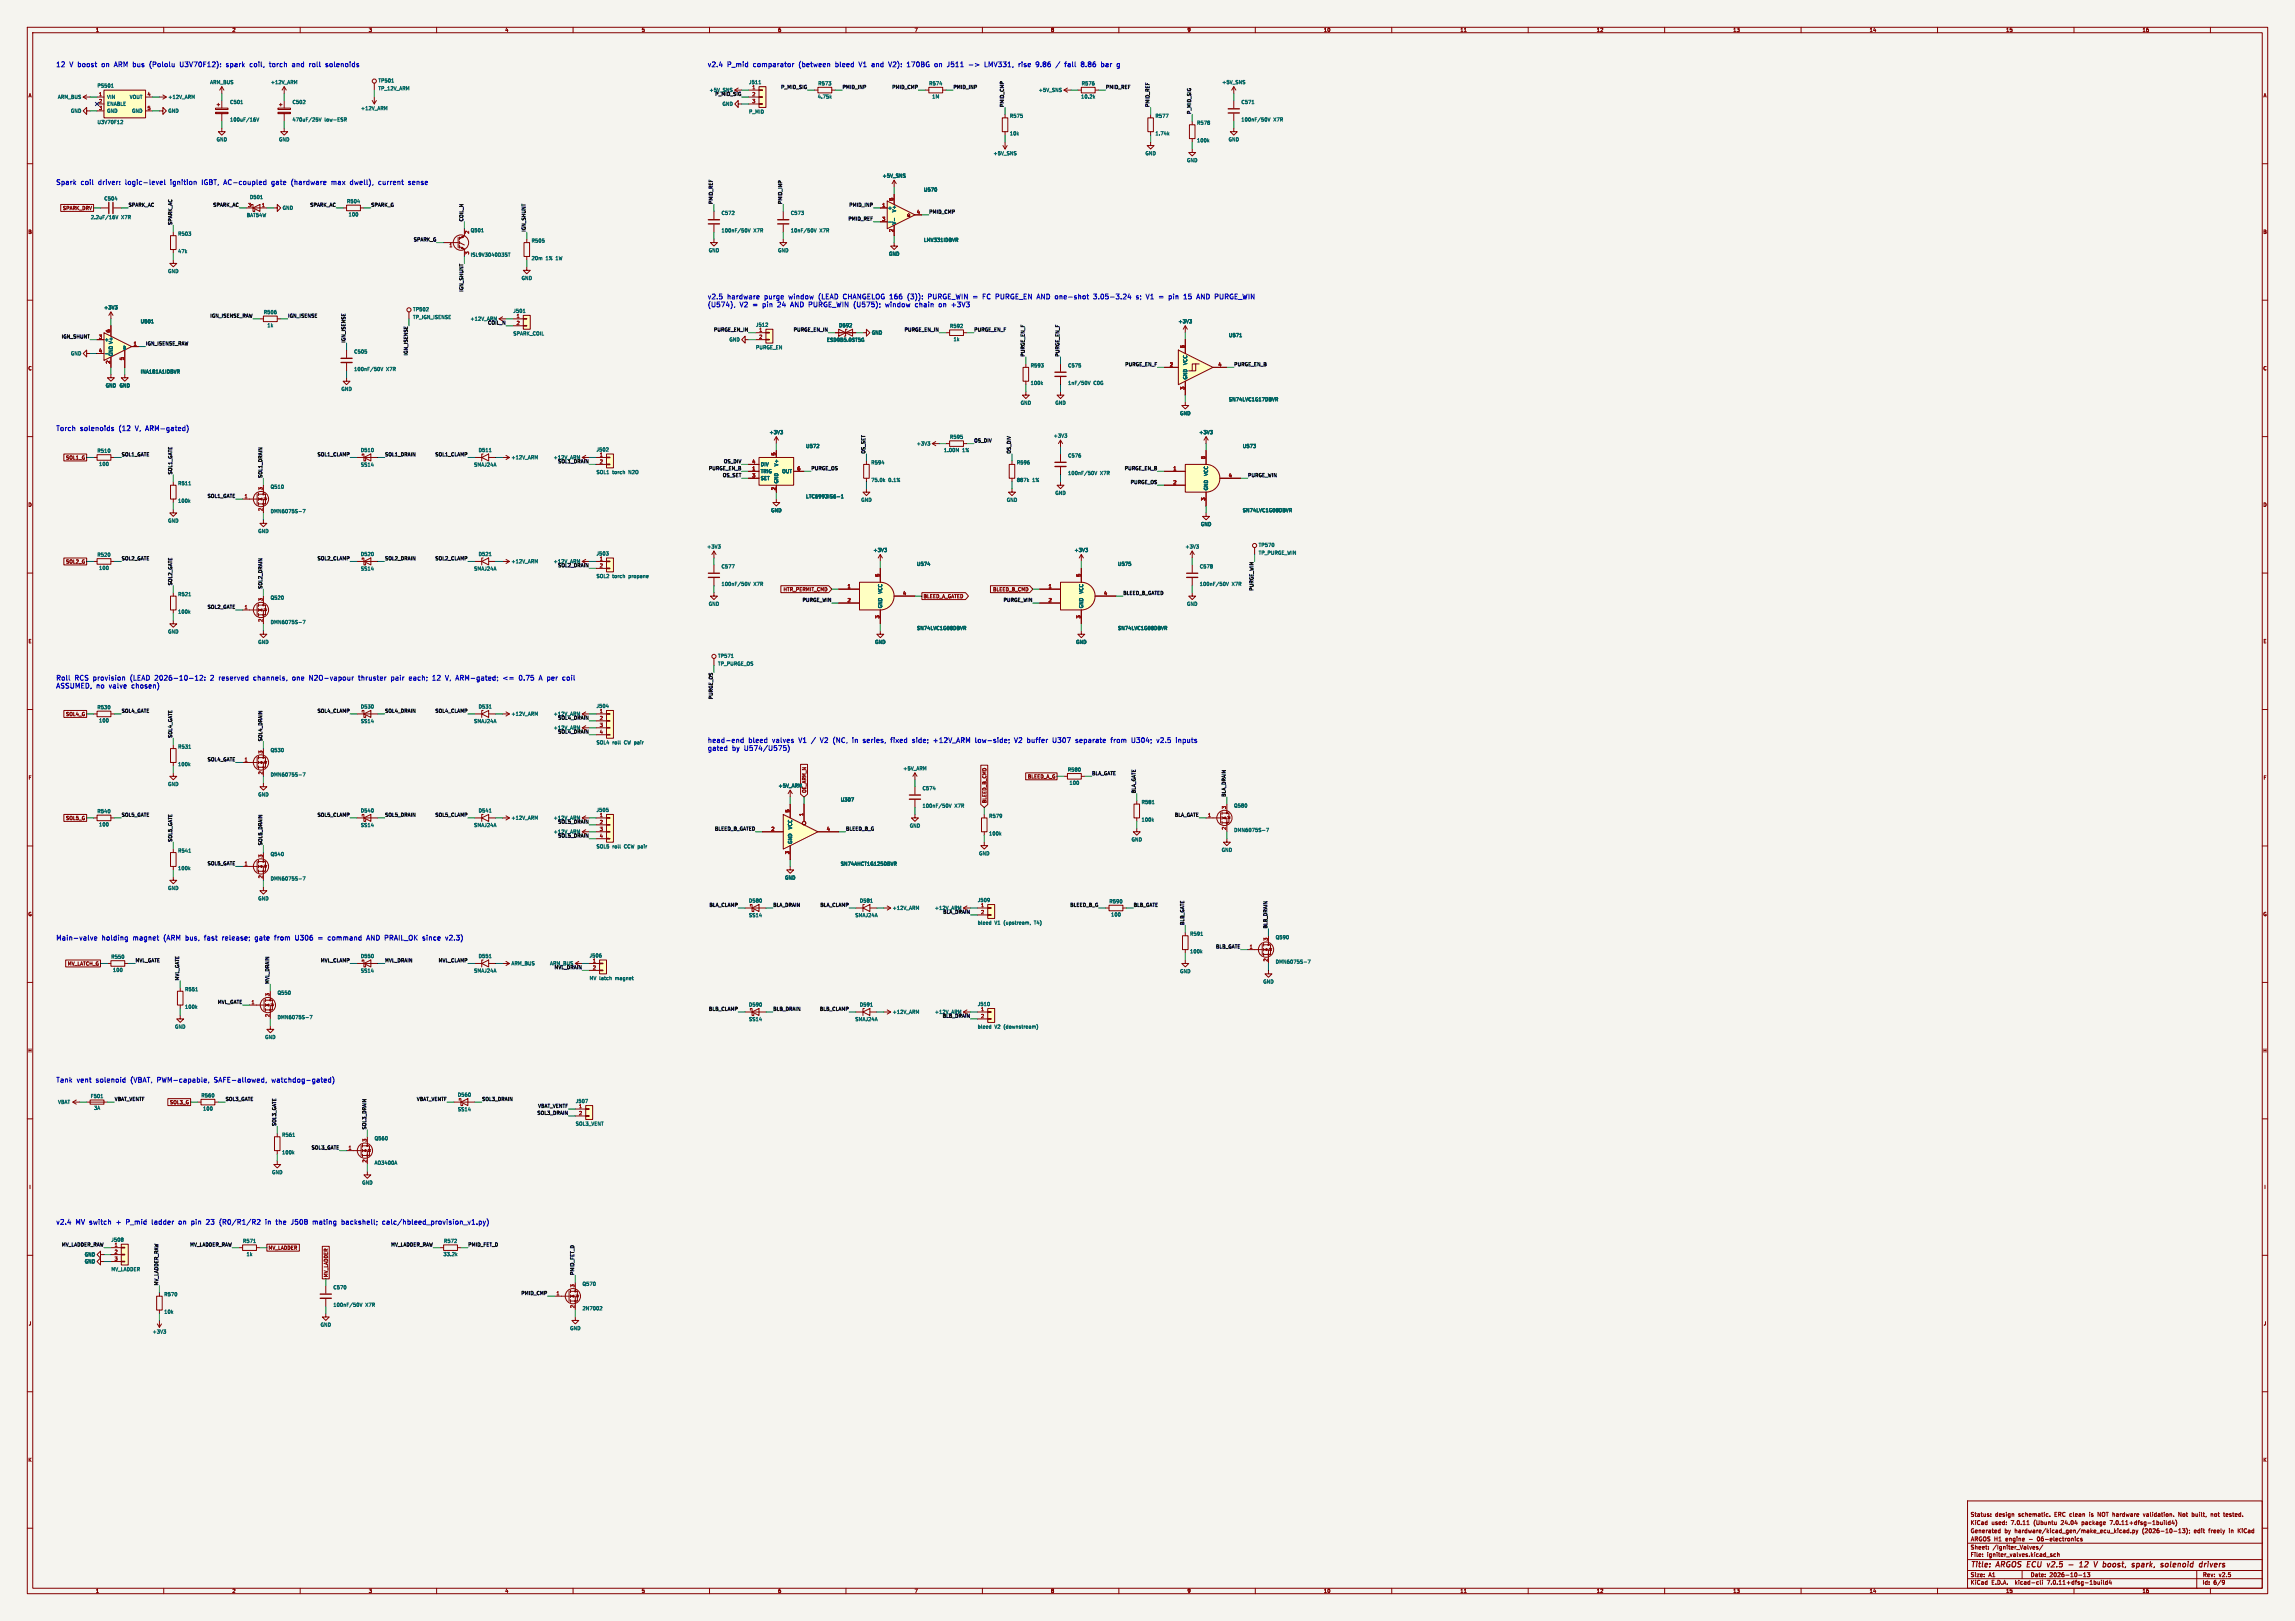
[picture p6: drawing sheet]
<svg xmlns="http://www.w3.org/2000/svg" width="841mm" height="594mm" viewBox="0 0 841 594" stroke-linecap="round" stroke-linejoin="round" font-family="sans-serif">
<defs><g id="words">
<g font-size="2.8" fill="#840000">
<text x="722" y="574.9">Title:</text>
<text x="731.7" y="574.9">ARGOS ECU</text>
<text x="751.9" y="574.9">v2.5</text>
<text x="765.3" y="574.9">12</text>
<text x="771.5" y="574.9">V boost,</text>
<text x="787" y="574.9">spark,</text>
<text x="798.3" y="574.9">solenoid</text>
<text x="813.2" y="574.9">drivers</text>
</g>
<g font-size="2.5" fill="#0000c2">
<text x="20.3" y="25.5">12</text>
<text x="29.5" y="25.5">boost</text>
<text x="38.9" y="25.5">on</text>
<text x="44.3" y="25.5">ARM</text>
<text x="51.8" y="25.5">bus</text>
<text x="58.6" y="25.5">(Pololu</text>
<text x="70.4" y="25.5">U3V70F12):</text>
<text x="88.1" y="25.5">spark</text>
<text x="97.5" y="25.5">coil,</text>
<text x="105.4" y="25.5">torch</text>
<text x="114.5" y="25.5">and</text>
<text x="121.4" y="25.5">roll</text>
<text x="128.2" y="25.5">solenoids</text>
<text x="259.1" y="25.5">v2.4</text>
<text x="266.8" y="25.5">P_mid</text>
<text x="277" y="25.5">comparator</text>
<text x="294.4" y="25.5">(between</text>
<text x="308.5" y="25.5">bleed</text>
<text x="317.9" y="25.5">V1</text>
<text x="323.2" y="25.5">and</text>
<text x="330.2" y="25.5">V2):</text>
<text x="337.6" y="25.5">170BG</text>
<text x="348.4" y="25.5">on</text>
<text x="353.8" y="25.5">J511</text>
<text x="369" y="25.5">LMV331,</text>
<text x="382.1" y="25.5">rise</text>
<text x="389.2" y="25.5">9.86</text>
<text x="397.3" y="25.5">/</text>
<text x="401.2" y="25.5">fall</text>
<text x="407.9" y="25.5">8.86</text>
<text x="20.3" y="68.7">Spark</text>
<text x="30" y="68.7">coil</text>
<text x="37" y="68.7">driver:</text>
<text x="47.6" y="68.7">logic-level</text>
<text x="64.9" y="68.7">ignition</text>
<text x="77.1" y="68.7">IGBT,</text>
<text x="85.8" y="68.7">AC-coupled</text>
<text x="104" y="68.7">gate</text>
<text x="112" y="68.7">(hardware</text>
<text x="127.4" y="68.7">max</text>
<text x="135" y="68.7">dwell),</text>
<text x="146.1" y="68.7">current</text>
<text x="259.1" y="110.6">v2.5</text>
<text x="259.1" y="113.5">(U574),</text>
<text x="266.8" y="110.6">hardware</text>
<text x="271.5" y="113.5">V2</text>
<text x="276.8" y="113.5">=</text>
<text x="281.1" y="110.6">purge</text>
<text x="281.1" y="113.5">pin</text>
<text x="287.3" y="113.5">24</text>
<text x="290.7" y="110.6">window</text>
<text x="292.9" y="113.5">AND</text>
<text x="300.2" y="113.5">PURGE_WIN</text>
<text x="302.3" y="110.6">(LEAD</text>
<text x="312.1" y="110.6">CHANGELOG 166</text>
<text x="317.3" y="113.5">(U575);</text>
<text x="329.7" y="113.5">window</text>
<text x="337.1" y="110.6">(3)):</text>
<text x="341.3" y="113.5">chain</text>
<text x="345.3" y="110.6">PURGE_WIN</text>
<text x="350.7" y="113.5">on</text>
<text x="362.5" y="110.6">=</text>
<text x="366.8" y="110.6">FC</text>
<text x="372.3" y="110.6">PURGE_EN</text>
<text x="388.1" y="110.6">AND</text>
<text x="395.5" y="110.6">one-shot</text>
<text x="410.3" y="110.6">3.05-3.24</text>
<text x="426.7" y="110.6">s;</text>
<text x="431.1" y="110.6">V1</text>
<text x="436.4" y="110.6">=</text>
<text x="440.7" y="110.6">pin</text>
<text x="446.9" y="110.6">15</text>
<text x="452.5" y="110.6">AND</text>
<text x="20.3" y="158.8">Torch</text>
<text x="29.7" y="158.8">solenoids</text>
<text x="44.6" y="158.8">(12</text>
<text x="51.3" y="158.8">V,</text>
<text x="55.8" y="158.8">ARM-gated)</text>
<text x="20.3" y="250.3">Roll</text>
<text x="27.7" y="250.3">RCS</text>
<text x="35.1" y="250.3">provision</text>
<text x="49.4" y="250.3">(LEAD</text>
<text x="59.1" y="250.3">2026-10-12:</text>
<text x="80.2" y="250.3">2</text>
<text x="84" y="250.3">reserved</text>
<text x="97.4" y="250.3">channels,</text>
<text x="112.4" y="250.3">one</text>
<text x="119.3" y="250.3">N2O-vapour</text>
<text x="138.1" y="250.3">thruster</text>
<text x="150.7" y="250.3">pair</text>
<text x="158" y="250.3">each;</text>
<text x="167.3" y="250.3">12</text>
<text x="172.9" y="250.3">V,</text>
<text x="177.3" y="250.3">ARM-gated;</text>
<text x="195.4" y="250.3">&lt;=</text>
<text x="201.9" y="250.3">0.75</text>
<text x="210" y="250.3">A</text>
<text x="20.3" y="253.2">ASSUMED,</text>
<text x="35.6" y="253.2">no</text>
<text x="41" y="253.2">valve</text>
<text x="49.9" y="253.2">chosen)</text>
<text x="259.1" y="273.1">head-end</text>
<text x="274.6" y="273.1">bleed</text>
<text x="284" y="273.1">valves</text>
<text x="294.4" y="273.1">V1</text>
<text x="303.7" y="273.1">V2</text>
<text x="309.1" y="273.1">(NC,</text>
<text x="316.9" y="273.1">in</text>
<text x="321.5" y="273.1">series,</text>
<text x="332.4" y="273.1">fixed</text>
<text x="341" y="273.1">side;</text>
<text x="349.5" y="273.1">+12V_ARM</text>
<text x="365.5" y="273.1">low-side;</text>
<text x="380.6" y="273.1">V2</text>
<text x="386" y="273.1">buffer</text>
<text x="396.1" y="273.1">U307</text>
<text x="405.2" y="273.1">separate</text>
<text x="418.8" y="273.1">from</text>
<text x="427.1" y="273.1">U304;</text>
<text x="437.1" y="273.1">v2.5</text>
<text x="259.1" y="276">gated</text>
<text x="268.6" y="276">by</text>
<text x="273.7" y="276">U574/U575)</text>
<text x="20.3" y="345.5">Main-valve</text>
<text x="37.7" y="345.5">holding</text>
<text x="49.7" y="345.5">magnet</text>
<text x="61.7" y="345.5">(ARM</text>
<text x="70.3" y="345.5">bus,</text>
<text x="78" y="345.5">fast</text>
<text x="85.2" y="345.5">release;</text>
<text x="98" y="345.5">gate</text>
<text x="105.9" y="345.5">from</text>
<text x="114.1" y="345.5">U306</text>
<text x="123.3" y="345.5">=</text>
<text x="127.6" y="345.5">command</text>
<text x="142.5" y="345.5">AND</text>
<text x="149.9" y="345.5">PRAIL_OK</text>
<text x="164.5" y="345.5">since</text>
<text x="20.3" y="397.6">Tank</text>
<text x="28.5" y="397.6">vent</text>
<text x="36.2" y="397.6">solenoid</text>
<text x="49.6" y="397.6">(VBAT,</text>
<text x="60" y="397.6">PWM-capable,</text>
<text x="81.6" y="397.6">SAFE-allowed,</text>
<text x="103.4" y="397.6">watchdog-gated)</text>
<text x="20.3" y="449.7">v2.4</text>
<text x="33.8" y="449.7">switch</text>
<text x="48.6" y="449.7">P_mid</text>
<text x="58.7" y="449.7">ladder</text>
<text x="69.3" y="449.7">on</text>
<text x="74.6" y="449.7">pin</text>
<text x="80.9" y="449.7">23</text>
<text x="86.4" y="449.7">(R0/R1/R2</text>
<text x="104" y="449.7">in</text>
<text x="108.6" y="449.7">the</text>
<text x="114.8" y="449.7">J508</text>
<text x="123.5" y="449.7">mating</text>
<text x="134.7" y="449.7">backshell;</text>
<text x="150.4" y="449.7">calc/hbleed_provision_v1.py)</text>
</g>
<g font-size="2.1" fill="#840000">
<text x="722" y="556">Status:</text>
<text x="731.1" y="556">design</text>
<text x="739.7" y="556">schematic.</text>
<text x="753" y="556">ERC clean</text>
<text x="766.1" y="556">is</text>
<text x="769.3" y="556">NOT hardware</text>
<text x="786.3" y="556">validation.</text>
<text x="799.3" y="556">Not</text>
<text x="804.4" y="556">built,</text>
<text x="811.5" y="556">not</text>
<text x="816.4" y="556">tested.</text>
<text x="722" y="562">Generated</text>
<text x="722" y="559">KiCad</text>
<text x="729.7" y="559">used:</text>
<text x="734.5" y="562">by</text>
<text x="737" y="559">7.0.11</text>
<text x="738.3" y="562">hardware/kicad_gen/make_ecu_kicad.py</text>
<text x="745.4" y="559">(Ubuntu</text>
<text x="755.6" y="559">24.04</text>
<text x="763.3" y="559">package</text>
<text x="773.8" y="559">7.0.11+dfsg-1build4)</text>
<text x="785.2" y="562">(2026-10-13);</text>
<text x="804.3" y="562">edit</text>
<text x="809.9" y="562">freely</text>
<text x="817.4" y="562">in</text>
<text x="820.8" y="562">KiCad</text>
<text x="722" y="568">Sheet:</text>
<text x="722" y="565.2">ARGOS H1</text>
<text x="730.2" y="568">/Igniter_Valves/</text>
<text x="735.8" y="565.2">engine</text>
<text x="748.5" y="565.2">06-electronics</text>
<text x="722" y="570.7">File:</text>
<text x="728.1" y="570.7">igniter_valves.kicad_sch</text>
<text x="722" y="580.9">KiCad</text>
<text x="722" y="578.1">Size:</text>
<text x="728.7" y="578.1">A1</text>
<text x="729.7" y="580.9">E.D.A.</text>
<text x="738.6" y="580.9">kicad-cli</text>
<text x="744" y="578.1">Date:</text>
<text x="750.5" y="580.9">7.0.11+dfsg-1build4</text>
<text x="751" y="578.1">2026-10-13</text>
<text x="807" y="578.3">Rev:</text>
<text x="807" y="580.9">Id:</text>
<text x="811.1" y="580.9">6/9</text>
<text x="813.4" y="578.3">v2.5</text>
</g>
<g font-size="1.8" fill="#840000">
<text x="35" y="11.9">1</text>
<text x="85" y="11.9">2</text>
<text x="135" y="11.9">3</text>
<text x="185" y="11.9">4</text>
<text x="235" y="11.9">5</text>
<text x="285" y="11.9">6</text>
<text x="335" y="11.9">7</text>
<text x="385" y="11.9">8</text>
<text x="435" y="11.9">9</text>
<text x="485" y="11.9">10</text>
<text x="535" y="11.9">11</text>
<text x="585" y="11.9">12</text>
<text x="635" y="11.9">13</text>
<text x="685" y="11.9">14</text>
<text x="735" y="11.9">15</text>
<text x="785" y="11.9">16</text>
<text x="10.3" y="35.9">A</text>
<text x="829.3" y="35.9">A</text>
<text x="22.9" y="77.2">SPARK_DRV</text>
<text x="10.3" y="85.9">B</text>
<text x="829.2" y="85.9">B</text>
<text x="10.3" y="135.9">C</text>
<text x="829.2" y="135.9">C</text>
<text x="24.1" y="168.6">SOL1_G</text>
<text x="10.3" y="185.9">D</text>
<text x="829.2" y="185.9">D</text>
<text x="24.1" y="206.7">SOL2_G</text>
<text x="287" y="216.9">HTR_PERMIT_CMD</text>
<text x="338.3" y="219.4">BLEED_A_GATED</text>
<text x="363.8" y="216.9">BLEED_B_CMD</text>
<text x="10.3" y="235.9">E</text>
<text x="829.3" y="235.9">E</text>
<text x="24.1" y="262.6">SOL4_G</text>
<text x="10.3" y="285.9">F</text>
<text x="376.5" y="285.4">BLEED_A_G</text>
<text x="829.3" y="285.9">F</text>
<text x="295.6" y="290.7" transform="rotate(-90 295.6 290.7)">OE_ARM_N</text>
<text x="361.6" y="294.5" transform="rotate(-90 361.6 294.5)">BLEED_B_CMD</text>
<text x="24.1" y="300.7">SOL5_G</text>
<text x="10.3" y="335.9">G</text>
<text x="829.2" y="335.9">G</text>
<text x="24.7" y="354">MV_LATCH_G</text>
<text x="10.2" y="385.9">H</text>
<text x="829.2" y="385.9">H</text>
<text x="62.2" y="404.8">SOL3_G</text>
<text x="10.6" y="435.9">I</text>
<text x="829.6" y="435.9">I</text>
<text x="98.3" y="458.2">MV_LADDER</text>
<text x="120.3" y="468.2" transform="rotate(-90 120.3 468.2)">MV_LADDER</text>
<text x="10.4" y="485.9">J</text>
<text x="829.4" y="485.9">J</text>
<text x="10.3" y="535.9">K</text>
<text x="829.2" y="535.9">K</text>
<text x="35" y="583.9">1</text>
<text x="85" y="583.9">2</text>
<text x="135" y="583.9">3</text>
<text x="185" y="583.9">4</text>
<text x="235" y="583.9">5</text>
<text x="285" y="583.9">6</text>
<text x="335" y="583.9">7</text>
<text x="385" y="583.9">8</text>
<text x="435" y="583.9">9</text>
<text x="485" y="583.9">10</text>
<text x="535" y="583.9">11</text>
<text x="585" y="583.9">12</text>
<text x="635" y="583.9">13</text>
<text x="685" y="583.9">14</text>
<text x="735" y="583.9">15</text>
<text x="785" y="583.9">16</text>
</g>
<g font-size="1.8" fill="#006464">
<text x="35.6" y="32.3">PS501</text>
<text x="76.9" y="31">ARM_BUS</text>
<text x="99.1" y="31">+12V_ARM</text>
<text x="138.5" y="30.4">TP501</text>
<text x="138.5" y="33.3">TP_12V_ARM</text>
<text x="274.3" y="31">J511</text>
<text x="299.7" y="31.5">R573</text>
<text x="340.3" y="31.5">R574</text>
<text x="380.5" y="33.9">+5V_SNS</text>
<text x="396.2" y="31.5">R576</text>
<text x="447.7" y="31">+5V_SNS</text>
<text x="21.1" y="36.4">ARM_BUS</text>
<text x="25.8" y="41.5">GND</text>
<text x="39.1" y="36.4">VIN</text>
<text x="39.1" y="39">ENABLE</text>
<text x="39.1" y="41.5">GND</text>
<text x="47.4" y="36.4">VOUT</text>
<text x="48.3" y="41.5">GND</text>
<text x="61.5" y="41.5">GND</text>
<text x="61.5" y="36.4">+12V_ARM</text>
<text x="84.2" y="38.3">C501</text>
<text x="107" y="38.3">C502</text>
<text x="132.1" y="40.6">+12V_ARM</text>
<text x="264.6" y="39">GND</text>
<text x="274.3" y="41.8">P_MID</text>
<text x="299.5" y="36.3">4.75k</text>
<text x="341.5" y="36.3">1M</text>
<text x="396" y="36.3">10.2k</text>
<text x="454.8" y="38.3">C571</text>
<text x="35.6" y="45.6">U3V70F12</text>
<text x="84.2" y="44.7">100uF/16V</text>
<text x="107" y="44.7">470uF/25V</text>
<text x="118.9" y="44.7">low-ESR</text>
<text x="369.9" y="43.4">R575</text>
<text x="423.3" y="43.4">R577</text>
<text x="438.5" y="45.9">R578</text>
<text x="454.8" y="44.7">100nF/50V</text>
<text x="466.6" y="44.7">X7R</text>
<text x="79.2" y="52">GND</text>
<text x="102.1" y="52">GND</text>
<text x="369.9" y="49.8">10k</text>
<text x="423.3" y="49.8">1.74k</text>
<text x="438.5" y="52.3">100k</text>
<text x="450.1" y="52">GND</text>
<text x="363.9" y="57.1">+5V_SNS</text>
<text x="419.6" y="57.1">GND</text>
<text x="434.8" y="59.6">GND</text>
<text x="323.3" y="65.3">+5V_SNS</text>
<text x="338.4" y="70.4">U570</text>
<text x="38.1" y="73.6">C504</text>
<text x="91.4" y="73.1">D501</text>
<text x="103.4" y="77.1">GND</text>
<text x="127" y="74.6">R504</text>
<text x="325.2" y="77.1">+</text>
<text x="328.5" y="77.9" transform="rotate(-90 328.5 77.9)">V+</text>
<text x="33.2" y="80.5">2.2uF/16V</text>
<text x="44.4" y="80.5">X7R</text>
<text x="90.3" y="79.7">BAT54W</text>
<text x="127.6" y="79.5">100</text>
<text x="264.3" y="78.9">C572</text>
<text x="289.7" y="78.9">C573</text>
<text x="328.5" y="82.4" transform="rotate(-90 328.5 82.4)">V-</text>
<text x="65.1" y="86.6">R503</text>
<text x="172.2" y="85.8" transform="rotate(-90 172.2 85.8)">2</text>
<text x="172.3" y="85.3">Q501</text>
<text x="194.7" y="89.1">R505</text>
<text x="264.3" y="85.4">100nF/50V</text>
<text x="276.1" y="85.4">X7R</text>
<text x="289.7" y="85.4">10nF/50V</text>
<text x="300.3" y="85.4">X7R</text>
<text x="338.4" y="88.8">LMV331IDBVR</text>
<text x="65.1" y="93">47k</text>
<text x="172.2" y="93.4" transform="rotate(-90 172.2 93.4)">3</text>
<text x="172.3" y="94.2">ISL9V3040D3ST</text>
<text x="194.7" y="95.5">20m</text>
<text x="200" y="95.5">1%</text>
<text x="203.8" y="95.5">1W</text>
<text x="259.6" y="92.6">GND</text>
<text x="285" y="92.6">GND</text>
<text x="325.6" y="93.9">GND</text>
<text x="61.5" y="100.3">GND</text>
<text x="191" y="102.8">GND</text>
<text x="38" y="113.6">+3V3</text>
<text x="51.4" y="118.6">U501</text>
<text x="96.5" y="115.3">R506</text>
<text x="151.2" y="114.2">TP502</text>
<text x="151.2" y="117.1">TP_IGN_ISENSE</text>
<text x="172.2" y="117.7">+12V_ARM</text>
<text x="188" y="114.8">J501</text>
<text x="276.9" y="119.9">J512</text>
<text x="431.7" y="118.6">+3V3</text>
<text x="38.2" y="125.3">+</text>
<text x="97.8" y="120.1">1k</text>
<text x="188" y="123.1">SPARK_COIL</text>
<text x="267.1" y="125.3">GND</text>
<text x="302.9" y="125.5">ESD9B5.0ST5G</text>
<text x="307.3" y="120.1">D592</text>
<text x="319.3" y="122.8">GND</text>
<text x="348" y="120.4">R592</text>
<text x="349.3" y="125.2">1k</text>
<text x="450.2" y="123.7">U571</text>
<text x="25.8" y="130.4">GND</text>
<text x="41.5" y="130.7" transform="rotate(-90 41.5 130.7)">GND V+</text>
<text x="129.6" y="129.7">C505</text>
<text x="276.9" y="128.2">PURGE_EN</text>
<text x="51.4" y="137.1">INA181A1IDBVR</text>
<text x="129.6" y="136.2">100nF/50V</text>
<text x="141.5" y="136.2">X7R</text>
<text x="377.6" y="134.8">R593</text>
<text x="391.3" y="134.8">C575</text>
<text x="435.2" y="133.9" transform="rotate(-90 435.2 133.9)">VCC</text>
<text x="38.6" y="142.2">GND GND</text>
<text x="125" y="143.4">GND</text>
<text x="377.6" y="141.2">100k</text>
<text x="391.3" y="141.2">1nF/50V</text>
<text x="400.7" y="141.2">C0G</text>
<text x="435.2" y="139.2" transform="rotate(-90 435.2 139.2)">GND</text>
<text x="373.9" y="148.5">GND</text>
<text x="386.6" y="148.5">GND</text>
<text x="450.2" y="147.2">SN74LVC1G17DBVR</text>
<text x="432.3" y="152.3">GND</text>
<text x="281.8" y="159.3">+3V3</text>
<text x="348" y="161">R595</text>
<text x="386" y="160.6">+3V3</text>
<text x="439.3" y="159.3">+3V3</text>
<text x="35.5" y="166.1">R510</text>
<text x="132.1" y="165.8">D510</text>
<text x="175.2" y="165.8">D511</text>
<text x="218.4" y="165.6">J502</text>
<text x="295.2" y="164.4">U572</text>
<text x="335.8" y="163.4">+3V3</text>
<text x="345.8" y="165.8">1.00M</text>
<text x="352.6" y="165.8">1%</text>
<text x="391.3" y="167.8">C576</text>
<text x="455.3" y="164.4">U573</text>
<text x="36.2" y="170.9">100</text>
<text x="132.1" y="171.2">SS14</text>
<text x="173.6" y="171.2">SMAJ24A</text>
<text x="187.3" y="168.5">+12V_ARM</text>
<text x="218.4" y="173.9">SOL1</text>
<text x="224.4" y="173.9">torch</text>
<text x="230.5" y="173.9">N2O</text>
<text x="278.6" y="173.6">TRIG</text>
<text x="278.6" y="171">DIV</text>
<text x="285.3" y="171" transform="rotate(-90 285.3 171)">V+</text>
<text x="286.5" y="173.6">OUT</text>
<text x="319.1" y="170.4">R594</text>
<text x="372.5" y="170.4">R596</text>
<text x="65.1" y="178">R511</text>
<text x="99" y="179.3">Q510</text>
<text x="278.6" y="176.1">SET</text>
<text x="285.3" y="177.3" transform="rotate(-90 285.3 177.3)">GND</text>
<text x="319.1" y="176.8">75.0k</text>
<text x="325.6" y="176.8">0.1%</text>
<text x="372.5" y="176.8">887k</text>
<text x="378.3" y="176.8">1%</text>
<text x="391.3" y="174.3">100nF/50V</text>
<text x="403.1" y="174.3">X7R</text>
<text x="442.8" y="179.8" transform="rotate(-90 442.8 179.8)">GND</text>
<text x="442.8" y="174.5" transform="rotate(-90 442.8 174.5)">VCC</text>
<text x="65.1" y="184.4">100k</text>
<text x="295.2" y="182.8">LTC6993IS6-1</text>
<text x="315.5" y="184.1">GND</text>
<text x="368.8" y="184.1">GND</text>
<text x="386.6" y="181.5">GND</text>
<text x="61.5" y="191.7">GND</text>
<text x="99" y="188.2">DMN6075S-7</text>
<text x="282.4" y="187.9">GND</text>
<text x="455.3" y="187.9">SN74LVC1G08DBVR</text>
<text x="94.5" y="195.5">GND</text>
<text x="439.9" y="193">GND</text>
<text x="132.1" y="203.9">D520</text>
<text x="175.2" y="203.9">D521</text>
<text x="218.4" y="203.7">J503</text>
<text x="259" y="201.2">+3V3</text>
<text x="319.9" y="202.5">+3V3</text>
<text x="393.6" y="202.5">+3V3</text>
<text x="434.2" y="201.2">+3V3</text>
<text x="461.1" y="200.6">TP570</text>
<text x="461.1" y="203.5">TP_PURGE_WIN</text>
<text x="35.5" y="204.2">R520</text>
<text x="36.2" y="209">100</text>
<text x="132.1" y="209.3">SS14</text>
<text x="173.6" y="209.3">SMAJ24A</text>
<text x="187.3" y="206.6">+12V_ARM</text>
<text x="264.3" y="208.5">C577</text>
<text x="335.9" y="207.5">U574</text>
<text x="409.5" y="207.5">U575</text>
<text x="439.5" y="208.5">C578</text>
<text x="218.4" y="212">SOL2</text>
<text x="224.4" y="212">torch</text>
<text x="230.5" y="212">propane</text>
<text x="264.3" y="214.9">100nF/50V</text>
<text x="276.1" y="214.9">X7R</text>
<text x="439.5" y="214.9">100nF/50V</text>
<text x="451.4" y="214.9">X7R</text>
<text x="65.1" y="218.6">R521</text>
<text x="99" y="219.9">Q520</text>
<text x="323.4" y="217.7" transform="rotate(-90 323.4 217.7)">VCC</text>
<text x="397.1" y="217.7" transform="rotate(-90 397.1 217.7)">VCC</text>
<text x="65.1" y="225.1">100k</text>
<text x="259.6" y="222.2">GND</text>
<text x="323.4" y="223" transform="rotate(-90 323.4 223)">GND</text>
<text x="397.1" y="223" transform="rotate(-90 397.1 223)">GND</text>
<text x="434.8" y="222.2">GND</text>
<text x="61.5" y="232.3">GND</text>
<text x="99" y="228.9">DMN6075S-7</text>
<text x="335.9" y="231.1">SN74LVC1G08DBVR</text>
<text x="409.5" y="231.1">SN74LVC1G08DBVR</text>
<text x="94.5" y="236.1">GND</text>
<text x="320.5" y="236.1">GND</text>
<text x="394.2" y="236.1">GND</text>
<text x="263" y="241.2">TP571</text>
<text x="263" y="244.1">TP_PURGE_OS</text>
<text x="35.5" y="260.1">R530</text>
<text x="132.1" y="259.8">D530</text>
<text x="175.2" y="259.8">D531</text>
<text x="187.3" y="262.5">+12V_ARM</text>
<text x="218.4" y="259.6">J504</text>
<text x="36.2" y="264.9">100</text>
<text x="132.1" y="265.2">SS14</text>
<text x="173.6" y="265.2">SMAJ24A</text>
<text x="65.1" y="274.5">R531</text>
<text x="99" y="275.8">Q530</text>
<text x="218.4" y="273">SOL4</text>
<text x="224.4" y="273">roll</text>
<text x="228.8" y="273">CW pair</text>
<text x="65.1" y="280.9">100k</text>
<text x="99" y="284.7">DMN6075S-7</text>
<text x="330.9" y="282.5">+5V_ARM</text>
<text x="391.1" y="282.9">R580</text>
<text x="391.8" y="287.8">100</text>
<text x="61.5" y="288.2">GND</text>
<text x="94.5" y="292">GND</text>
<text x="285.1" y="288.8">+5V_ARM</text>
<text x="307.9" y="293.9">U307</text>
<text x="337.9" y="289.8">C574</text>
<text x="35.5" y="298.2">R540</text>
<text x="132.1" y="297.9">D540</text>
<text x="175.2" y="297.9">D541</text>
<text x="218.4" y="297.7">J505</text>
<text x="337.9" y="296.2">100nF/50V</text>
<text x="349.8" y="296.2">X7R</text>
<text x="362.3" y="299.9">R579</text>
<text x="418.2" y="294.8">R581</text>
<text x="452.1" y="296.1">Q580</text>
<text x="36.2" y="303">100</text>
<text x="132.1" y="303.3">SS14</text>
<text x="173.6" y="303.3">SMAJ24A</text>
<text x="187.3" y="300.6">+12V_ARM</text>
<text x="290.4" y="304.1" transform="rotate(-90 290.4 304.1)">VCC</text>
<text x="333.2" y="303.5">GND</text>
<text x="418.2" y="301.3">100k</text>
<text x="452.1" y="305.1">DMN6075S-7</text>
<text x="218.4" y="311.1">SOL5</text>
<text x="224.4" y="311.1">roll</text>
<text x="228.8" y="311.1">CCW pair</text>
<text x="290.4" y="309.4" transform="rotate(-90 290.4 309.4)">GND</text>
<text x="362.3" y="306.3">100k</text>
<text x="414.5" y="308.5">GND</text>
<text x="65.1" y="312.6">R541</text>
<text x="99" y="313.9">Q540</text>
<text x="307.9" y="317.4">SN74AHCT1G125DBVR</text>
<text x="358.6" y="313.6">GND</text>
<text x="447.5" y="312.3">GND</text>
<text x="65.1" y="319">100k</text>
<text x="99" y="322.8">DMN6075S-7</text>
<text x="287.5" y="322.5">GND</text>
<text x="61.5" y="326.3">GND</text>
<text x="94.5" y="330.1">GND</text>
<text x="274.3" y="330.9">D580</text>
<text x="314.9" y="330.9">D581</text>
<text x="327" y="333.6">+12V_ARM</text>
<text x="358.2" y="330.7">J509</text>
<text x="406.4" y="331.2">R590</text>
<text x="274.3" y="336.3">SS14</text>
<text x="313.3" y="336.3">SMAJ24A</text>
<text x="358.2" y="339">bleed</text>
<text x="364.5" y="339">V1</text>
<text x="367.9" y="339">(upstream,</text>
<text x="379.3" y="339">T4)</text>
<text x="407" y="336">100</text>
<text x="436" y="343.1">R591</text>
<text x="467.3" y="344.4">Q590</text>
<text x="40.6" y="351.5">R550</text>
<text x="132.1" y="351.3">D550</text>
<text x="175.2" y="351.3">D551</text>
<text x="187.3" y="353.9">ARM_BUS</text>
<text x="215.9" y="351.1">J506</text>
<text x="436" y="349.5">100k</text>
<text x="467.3" y="353.3">DMN6075S-7</text>
<text x="41.3" y="356.3">100</text>
<text x="132.1" y="356.6">SS14</text>
<text x="173.6" y="356.6">SMAJ24A</text>
<text x="215.9" y="359.3">MV latch</text>
<text x="225.6" y="359.3">magnet</text>
<text x="432.3" y="356.8">GND</text>
<text x="67.7" y="363.4">R551</text>
<text x="101.6" y="364.7">Q550</text>
<text x="462.8" y="360.6">GND</text>
<text x="67.7" y="369.8">100k</text>
<text x="274.3" y="369">D590</text>
<text x="314.9" y="369">D591</text>
<text x="327" y="371.7">+12V_ARM</text>
<text x="358.2" y="368.8">J510</text>
<text x="64" y="377.1">GND</text>
<text x="101.6" y="373.6">DMN6075S-7</text>
<text x="274.3" y="374.4">SS14</text>
<text x="313.3" y="374.4">SMAJ24A</text>
<text x="358.2" y="377.1">bleed</text>
<text x="364.5" y="377.1">V2</text>
<text x="367.9" y="377.1">(downstream)</text>
<text x="97" y="380.9">GND</text>
<text x="21.2" y="404.7">VBAT</text>
<text x="33.1" y="402.6">F501</text>
<text x="34.3" y="406.9">3A</text>
<text x="73.6" y="402.3">R560</text>
<text x="74.3" y="407.1">100</text>
<text x="167.6" y="402.1">D560</text>
<text x="167.7" y="407.4">SS14</text>
<text x="210.8" y="404.4">J507</text>
<text x="210.8" y="412.7">SOL3_VENT</text>
<text x="103.2" y="416.8">R561</text>
<text x="137.1" y="418">Q560</text>
<text x="103.2" y="423.2">100k</text>
<text x="99.6" y="430.5">GND</text>
<text x="137.1" y="427">AO3400A</text>
<text x="132.6" y="434.3">GND</text>
<text x="40.6" y="455.2">J508</text>
<text x="88.9" y="455.6">R571</text>
<text x="162.5" y="455.6">R572</text>
<text x="30.9" y="460.6">GND</text>
<text x="90.2" y="460.5">1k</text>
<text x="162.4" y="460.5">33.2k</text>
<text x="30.9" y="463.1">GND</text>
<text x="40.6" y="466">MV_LADDER</text>
<text x="122" y="472.6">C570</text>
<text x="213.3" y="471.4">Q570</text>
<text x="60" y="475.2">R570</text>
<text x="122" y="479.1">100nF/50V</text>
<text x="133.9" y="479.1">X7R</text>
<text x="60" y="481.6">10k</text>
<text x="213.3" y="480.3">2N7002</text>
<text x="55.8" y="488.9">+3V3</text>
<text x="117.3" y="486.3">GND</text>
<text x="208.8" y="487.6">GND</text>
</g>
<g font-size="1.8" fill="#a90000">
<text x="36.1" y="35.3">1</text>
<text x="53.9" y="35.3">4</text>
<text x="275.5" y="32.8">1</text>
<text x="275.5" y="35.3">2</text>
<text x="36.1" y="37.8">2</text>
<text x="36.1" y="40.4">3</text>
<text x="53.9" y="40.4">5</text>
<text x="275.5" y="37.8">3</text>
<text x="90.7" y="75.9">3</text>
<text x="95.8" y="75.9">1</text>
<text x="323.1" y="75.9">1</text>
<text x="327.4" y="73.7" transform="rotate(-90 327.4 73.7)">5</text>
<text x="323.1" y="81">3</text>
<text x="335.8" y="78.5">4</text>
<text x="327.4" y="85.2" transform="rotate(-90 327.4 85.2)">2</text>
<text x="164.5" y="90.9">1</text>
<text x="189.2" y="116.6">1</text>
<text x="189.2" y="119.1">2</text>
<text x="36.1" y="124.2">3</text>
<text x="40.4" y="122" transform="rotate(-90 40.4 122)">6</text>
<text x="278.1" y="121.7">1</text>
<text x="278.1" y="124.2">2</text>
<text x="36.1" y="129.3">4</text>
<text x="48.8" y="126.7">1</text>
<text x="434.1" y="127.7" transform="rotate(-90 434.1 127.7)">5</text>
<text x="40.4" y="133.4" transform="rotate(-90 40.4 133.4)">2</text>
<text x="45.5" y="132.2" transform="rotate(-90 45.5 132.2)">5</text>
<text x="428.6" y="134.4">2</text>
<text x="446.3" y="134.4">4</text>
<text x="434.1" y="142.9" transform="rotate(-90 434.1 142.9)">3</text>
<text x="219.6" y="167.4">1</text>
<text x="284.2" y="167.1" transform="rotate(-90 284.2 167.1)">5</text>
<text x="219.6" y="169.9">2</text>
<text x="275.5" y="172.5">1</text>
<text x="275.5" y="169.9">4</text>
<text x="292" y="172.5">6</text>
<text x="429.8" y="172.5">1</text>
<text x="441.7" y="168.3" transform="rotate(-90 441.7 168.3)">5</text>
<text x="96.3" y="179.8" transform="rotate(-90 96.3 179.8)">3</text>
<text x="275.5" y="175">3</text>
<text x="284.2" y="179.8" transform="rotate(-90 284.2 179.8)">2</text>
<text x="429.8" y="177.5">2</text>
<text x="450.1" y="175">4</text>
<text x="89.5" y="182.6">1</text>
<text x="441.7" y="183.6" transform="rotate(-90 441.7 183.6)">3</text>
<text x="96.3" y="187.4" transform="rotate(-90 96.3 187.4)">2</text>
<text x="219.6" y="205.5">1</text>
<text x="219.6" y="208">2</text>
<text x="310.4" y="215.6">1</text>
<text x="322.3" y="211.5" transform="rotate(-90 322.3 211.5)">5</text>
<text x="384.1" y="215.6">1</text>
<text x="396" y="211.5" transform="rotate(-90 396 211.5)">5</text>
<text x="96.3" y="220.4" transform="rotate(-90 96.3 220.4)">3</text>
<text x="310.4" y="220.7">2</text>
<text x="330.8" y="218.2">4</text>
<text x="384.1" y="220.7">2</text>
<text x="404.4" y="218.2">4</text>
<text x="89.5" y="223.3">1</text>
<text x="322.3" y="226.8" transform="rotate(-90 322.3 226.8)">3</text>
<text x="396" y="226.8" transform="rotate(-90 396 226.8)">3</text>
<text x="96.3" y="228" transform="rotate(-90 96.3 228)">2</text>
<text x="219.6" y="261.4">1</text>
<text x="219.6" y="263.9">2</text>
<text x="219.6" y="266.4">3</text>
<text x="219.6" y="269">4</text>
<text x="89.5" y="279.1">1</text>
<text x="96.3" y="276.3" transform="rotate(-90 96.3 276.3)">3</text>
<text x="96.3" y="283.9" transform="rotate(-90 96.3 283.9)">2</text>
<text x="219.6" y="299.5">1</text>
<text x="289.3" y="297.9" transform="rotate(-90 289.3 297.9)">5</text>
<text x="294.4" y="299.2" transform="rotate(-90 294.4 299.2)">1</text>
<text x="442.5" y="299.5">1</text>
<text x="449.3" y="296.6" transform="rotate(-90 449.3 296.6)">3</text>
<text x="219.6" y="302">2</text>
<text x="219.6" y="304.5">3</text>
<text x="282.5" y="304.5">2</text>
<text x="302.8" y="304.5">4</text>
<text x="449.3" y="304.2" transform="rotate(-90 449.3 304.2)">2</text>
<text x="219.6" y="307.1">4</text>
<text x="89.5" y="317.2">1</text>
<text x="96.3" y="314.4" transform="rotate(-90 96.3 314.4)">3</text>
<text x="289.3" y="313.1" transform="rotate(-90 289.3 313.1)">3</text>
<text x="96.3" y="322" transform="rotate(-90 96.3 322)">2</text>
<text x="359.3" y="332.5">1</text>
<text x="359.3" y="335">2</text>
<text x="457.8" y="347.7">1</text>
<text x="464.6" y="344.9" transform="rotate(-90 464.6 344.9)">3</text>
<text x="217.1" y="352.8">1</text>
<text x="464.6" y="352.5" transform="rotate(-90 464.6 352.5)">2</text>
<text x="217.1" y="355.3">2</text>
<text x="98.8" y="365.2" transform="rotate(-90 98.8 365.2)">3</text>
<text x="92" y="368">1</text>
<text x="359.3" y="370.6">1</text>
<text x="98.8" y="372.8" transform="rotate(-90 98.8 372.8)">2</text>
<text x="359.3" y="373.1">2</text>
<text x="212" y="406.1">1</text>
<text x="212" y="408.7">2</text>
<text x="134.4" y="418.5" transform="rotate(-90 134.4 418.5)">3</text>
<text x="127.6" y="421.4">1</text>
<text x="134.4" y="426.2" transform="rotate(-90 134.4 426.2)">2</text>
<text x="41.8" y="456.9">1</text>
<text x="41.8" y="459.5">2</text>
<text x="41.8" y="462">3</text>
<text x="210.6" y="471.9" transform="rotate(-90 210.6 471.9)">3</text>
<text x="203.8" y="474.7">1</text>
<text x="210.6" y="479.5" transform="rotate(-90 210.6 479.5)">2</text>
</g>
<g font-size="1.8" fill="#0f0f0f">
<text x="259.8" y="33.9">+5V_SNS</text>
<text x="262" y="35.2">P_MID_SIG</text>
<text x="286.1" y="32.7">P_MID_SIG</text>
<text x="308.6" y="32.7">PMID_INP</text>
<text x="326.8" y="32.7">PMID_CMP</text>
<text x="349.2" y="32.7">PMID_INP</text>
<text x="405.1" y="32.7">PMID_REF</text>
<text x="367.9" y="39.4" transform="rotate(-90 367.9 39.4)">PMID_CMP</text>
<text x="421.3" y="39.4" transform="rotate(-90 421.3 39.4)">PMID_REF</text>
<text x="436.5" y="41.9" transform="rotate(-90 436.5 41.9)">P_MID_SIG</text>
<text x="47" y="75.8">SPARK_AC</text>
<text x="78" y="75.8">SPARK_AC</text>
<text x="113.6" y="75.8">SPARK_AC</text>
<text x="135.9" y="75.8">SPARK_G</text>
<text x="261.3" y="74.9" transform="rotate(-90 261.3 74.9)">PMID_REF</text>
<text x="286.7" y="74.9" transform="rotate(-90 286.7 74.9)">PMID_INP</text>
<text x="311.1" y="75.8">PMID_INP</text>
<text x="63.2" y="82.5" transform="rotate(-90 63.2 82.5)">SPARK_AC</text>
<text x="169.8" y="81.3" transform="rotate(-90 169.8 81.3)">COIL_N</text>
<text x="310.8" y="80.9">PMID_REF</text>
<text x="340.4" y="78.4">PMID_CMP</text>
<text x="151.5" y="88.5">SPARK_G</text>
<text x="192.7" y="85.1" transform="rotate(-90 192.7 85.1)">IGN_SHUNT</text>
<text x="169.8" y="107.1" transform="rotate(-90 169.8 107.1)">IGN_SHUNT</text>
<text x="76.9" y="116.5">IGN_ISENSE_RAW</text>
<text x="105.4" y="116.5">IGN_ISENSE</text>
<text x="178.7" y="119">COIL_N</text>
<text x="22.5" y="124.1">IGN_SHUNT</text>
<text x="126.7" y="125.7" transform="rotate(-90 126.7 125.7)">IGN_ISENSE</text>
<text x="261.5" y="121.6">PURGE_EN_IN</text>
<text x="290.7" y="121.6">PURGE_EN_IN</text>
<text x="331.3" y="121.6">PURGE_EN_IN</text>
<text x="356.9" y="121.6">PURGE_EN_F</text>
<text x="53.3" y="126.6">IGN_ISENSE_RAW</text>
<text x="149.5" y="130.4" transform="rotate(-90 149.5 130.4)">IGN_ISENSE</text>
<text x="375.6" y="130.8" transform="rotate(-90 375.6 130.8)">PURGE_EN_F</text>
<text x="388.3" y="130.8" transform="rotate(-90 388.3 130.8)">PURGE_EN_F</text>
<text x="412.2" y="134.3">PURGE_EN_F</text>
<text x="452.1" y="134.3">PURGE_EN_B</text>
<text x="44.4" y="167.3">SOL1_GATE</text>
<text x="116.2" y="167.3">SOL1_CLAMP</text>
<text x="141" y="167.3">SOL1_DRAIN</text>
<text x="159.4" y="167.3">SOL1_CLAMP</text>
<text x="317.1" y="166.4" transform="rotate(-90 317.1 166.4)">OS_SET</text>
<text x="356.9" y="162.2">OS_DIV</text>
<text x="370.5" y="166.4" transform="rotate(-90 370.5 166.4)">OS_DIV</text>
<text x="63.2" y="174" transform="rotate(-90 63.2 174)">SOL1_GATE</text>
<text x="202.7" y="168.5">+12V_ARM</text>
<text x="204.4" y="169.8">SOL1_DRAIN</text>
<text x="259.6" y="172.4">PURGE_EN_B</text>
<text x="265.1" y="169.8">OS_DIV</text>
<text x="297.2" y="172.4">PURGE_OS</text>
<text x="412" y="172.4">PURGE_EN_B</text>
<text x="96.2" y="175.3" transform="rotate(-90 96.2 175.3)">SOL1_DRAIN</text>
<text x="264.7" y="174.9">OS_SET</text>
<text x="414.2" y="177.4">PURGE_OS</text>
<text x="457.2" y="174.9">PURGE_WIN</text>
<text x="75.9" y="182.5">SOL1_GATE</text>
<text x="44.4" y="205.4">SOL2_GATE</text>
<text x="116.2" y="205.4">SOL2_CLAMP</text>
<text x="141" y="205.4">SOL2_DRAIN</text>
<text x="159.4" y="205.4">SOL2_CLAMP</text>
<text x="202.7" y="206.6">+12V_ARM</text>
<text x="204.4" y="207.9">SOL2_DRAIN</text>
<text x="63.2" y="214.6" transform="rotate(-90 63.2 214.6)">SOL2_GATE</text>
<text x="96.2" y="215.9" transform="rotate(-90 96.2 215.9)">SOL2_DRAIN</text>
<text x="294" y="220.6">PURGE_WIN</text>
<text x="367.6" y="220.6">PURGE_WIN</text>
<text x="411.5" y="218.1">BLEED_B_GATED</text>
<text x="459.4" y="216.6" transform="rotate(-90 459.4 216.6)">PURGE_WIN</text>
<text x="75.9" y="223.2">SOL2_GATE</text>
<text x="261.3" y="256.4" transform="rotate(-90 261.3 256.4)">PURGE_OS</text>
<text x="44.4" y="261.3">SOL4_GATE</text>
<text x="116.2" y="261.3">SOL4_CLAMP</text>
<text x="141" y="261.3">SOL4_DRAIN</text>
<text x="159.4" y="261.3">SOL4_CLAMP</text>
<text x="202.7" y="262.5">+12V_ARM</text>
<text x="204.4" y="263.8">SOL4_DRAIN</text>
<text x="202.7" y="267.6">+12V_ARM</text>
<text x="204.4" y="268.9">SOL4_DRAIN</text>
<text x="63.2" y="270.5" transform="rotate(-90 63.2 270.5)">SOL4_GATE</text>
<text x="96.2" y="271.8" transform="rotate(-90 96.2 271.8)">SOL4_DRAIN</text>
<text x="75.9" y="279">SOL4_GATE</text>
<text x="400" y="284.1">BLA_GATE</text>
<text x="416.2" y="290.8" transform="rotate(-90 416.2 290.8)">BLA_GATE</text>
<text x="449.2" y="292.1" transform="rotate(-90 449.2 292.1)">BLA_DRAIN</text>
<text x="44.4" y="299.4">SOL5_GATE</text>
<text x="116.2" y="299.4">SOL5_CLAMP</text>
<text x="141" y="299.4">SOL5_DRAIN</text>
<text x="159.4" y="299.4">SOL5_CLAMP</text>
<text x="430.4" y="299.4">BLA_GATE</text>
<text x="202.7" y="300.6">+12V_ARM</text>
<text x="202.7" y="305.7">+12V_ARM</text>
<text x="204.4" y="301.9">SOL5_DRAIN</text>
<text x="261.8" y="304.4">BLEED_B_GATED</text>
<text x="309.9" y="304.4">BLEED_B_G</text>
<text x="63.2" y="308.6" transform="rotate(-90 63.2 308.6)">SOL5_GATE</text>
<text x="96.2" y="309.9" transform="rotate(-90 96.2 309.9)">SOL5_DRAIN</text>
<text x="204.4" y="307">SOL5_DRAIN</text>
<text x="75.9" y="317.1">SOL5_GATE</text>
<text x="259.8" y="332.4">BLA_CLAMP</text>
<text x="283.2" y="332.4">BLA_DRAIN</text>
<text x="300.5" y="332.4">BLA_CLAMP</text>
<text x="342.4" y="333.6">+12V_ARM</text>
<text x="345.5" y="334.9">BLA_DRAIN</text>
<text x="392" y="332.4">BLEED_B_G</text>
<text x="415.3" y="332.4">BLB_GATE</text>
<text x="434" y="339.1" transform="rotate(-90 434 339.1)">BLB_GATE</text>
<text x="464.5" y="340.4" transform="rotate(-90 464.5 340.4)">BLB_DRAIN</text>
<text x="445.4" y="347.6">BLB_GATE</text>
<text x="49.5" y="352.7">MVL_GATE</text>
<text x="117.4" y="352.7">MVL_CLAMP</text>
<text x="141" y="352.7">MVL_DRAIN</text>
<text x="160.6" y="352.7">MVL_CLAMP</text>
<text x="201.4" y="353.9">ARM_BUS</text>
<text x="65.7" y="359.4" transform="rotate(-90 65.7 359.4)">MVL_GATE</text>
<text x="203.1" y="355.3">MVL_DRAIN</text>
<text x="98.7" y="360.7" transform="rotate(-90 98.7 360.7)">MVL_DRAIN</text>
<text x="79.7" y="368">MVL_GATE</text>
<text x="259.7" y="370.5">BLB_CLAMP</text>
<text x="283.2" y="370.5">BLB_DRAIN</text>
<text x="300.3" y="370.5">BLB_CLAMP</text>
<text x="342.4" y="371.7">+12V_ARM</text>
<text x="345.3" y="373">BLB_DRAIN</text>
<text x="41.9" y="403.5">VBAT_VENTF</text>
<text x="82.5" y="403.5">SOL3_GATE</text>
<text x="152.6" y="403.5">VBAT_VENTF</text>
<text x="176.5" y="403.5">SOL3_DRAIN</text>
<text x="197.1" y="406.1">VBAT_VENTF</text>
<text x="101.3" y="412.7" transform="rotate(-90 101.3 412.7)">SOL3_GATE</text>
<text x="196.8" y="408.6">SOL3_DRAIN</text>
<text x="134.3" y="414" transform="rotate(-90 134.3 414)">SOL3_DRAIN</text>
<text x="114" y="421.3">SOL3_GATE</text>
<text x="22.5" y="456.9">MV_LADDER_RAW</text>
<text x="69.5" y="456.9">MV_LADDER_RAW</text>
<text x="143.2" y="456.9">MV_LADDER_RAW</text>
<text x="171.4" y="456.9">PMID_FET_D</text>
<text x="210.5" y="467.4" transform="rotate(-90 210.5 467.4)">PMID_FET_D</text>
<text x="58.1" y="471.2" transform="rotate(-90 58.1 471.2)">MV_LADDER_RAW</text>
<text x="190.9" y="474.6">PMID_CMP</text>
</g>
<text font-size=".7" fill="#006464" x="46.1" y="128.1" transform="rotate(-90 46.1 128.1)">REF</text>
</g></defs>
<path d="M0 0h841v594h-841z" fill="#f5f4ef" stroke="#f5f4ef" stroke-width=".37"/>
<g fill="none" stroke="#840000" stroke-width=".37">
<path d="M10 10h821v574h-821zM12 12h817v570h-817zM60 10v2M110 10v2M160 10v2M210 10v2M260 10v2M310 10v2M360 10v2M410 10v2M460 10v2M510 10v2"/>
<path d="M536.6 11.6h.7M560 10v2M610 10v2M660 10v2M710 10v2M760 10v2M810 10v2M10 60h2M829 60h2M10 110h2M434.3 119.4v2.5M829 110h2"/>
<path d="M433.6 120.6l.7-1.2 .8 1.2M10 160h2M434.3 147.3v1.3h1.3l-1.3 1.3-1.2-1.3h1.2M829 160h2M10 210h2M829 210h2M10 260h2M829 260h2M63.5 283.2v1.3h1.3l-1.3 1.2-1.3-1.2h1.3M218.4 299.7h3.8M222.2 299.6h1.3v.2h-1.3zM222.2 298.4h2.6v10.2h-2.6z"/>
<path d="M10 310h2M218.4 302.3h3.8M218.4 304.8h3.8M218.4 307.3h3.8M222.2 307.2h1.3v.3h-1.3zM222.2 304.7h1.3v.2h-1.3zM222.2 302.1h1.3v.3h-1.3zM829 310h2M10 360h2M829 360h2M10 410h2M829 410h2"/>
<path d="M10 460h2M829 460h2M10 510h2M829 510h2M10 560h2M721 550h108v32h-108zM729.5 555.5v.2M729.5 554.8v.1M737.7 554.7l.3 1M742.7 558.7h.9M743 557.4l.2-.2v1.5M750.1 554.7l.4 .1"/>
<path d="M750.5 555.6l-.4 .1M751.2 555.5v.2M753.5 557.7v1M753.5 558.5l-.2 .2M785.4 554.7l.3 1M793.8 557.2l.2 1.5M795.2 557.2v1.4h-.5l-.1-.8h.6M796.2 557.1l-.3 1.1h.9M796.5 555.5v.2M796.6 557.7v1M797.2 557h.1a1.74 1.74 0 0 1-.1 2.3M798.4 555.7v-1.5l.8 1.5"/>
<path d="M801.2 560a1.74 1.74 0 0 1 0 2.3M803.3 555.6h.6M803.3 554.8h.6M803.3 554.2v1.5M810.2 554.8h.6l.1 .9M810.2 554.7v1M814.7 554.7h.6M815 555.6l.3 .1M829 560h2M721 578.5h108M721 575.5h108M721 571.5h108"/>
<path d="M721 565.5h108M726.5 570.2h.1M726.5 570.2v.1M726.5 569.5v.1M728.7 567.5v.2M728.7 566.8v.1M732.4 561.6h.6M732.4 560.8h.6M733 560.2v1.5M735.1 563.8v.8M735.8 564l-.8 .2M741 575.5v3"/>
<path d="M743.6 564.1h1.2M745.2 566.7l.4 .1 .1 .2-.7 .2M745.6 567.6l-.4 .1M746.6 579.6l.4 .1M746.8 563.3l.1-.1a.73 .73 0 0 1 .5 .8 .73 .73 0 0 1-.6 .6l-.3-.5zM746.8 566.8l-.3-.1-.3 .3 .7 .4M746.9 567.5l-.7 .1M746.9 567.4v.1M747.7 579.1l.2 1.5M748.5 579.1v.1M748.5 579.6v1M748.6 566.1l-1.3 1.9"/>
<path d="M751.4 569.7l.6 .4-.2 .3-.4-.1M751.4 569.6v.1M752 569.5l-.6 .1M753.3 569.5l-.4-.1-.3 .3 .1 .6h.6M754 569.5h.5l.1 .9M754 568.9v1.5M761.7 577.2h1.2M763.5 577.8h.9M763.5 576.7l.5-.4v1.5M764.9 576.3h.9l-.5 .6 .4 .1v.6h-.8M770.1 579.1v.1M770.1 579.6v1"/>
<path d="M770.8 579.1l.2 1.5M772.2 579.7l-.4-.1-.3 .3 .2 .6h.5M772.2 579.1v1.5M773.2 579l-.3 1.1h.9M773.6 579.6v1M776.8 561.5l.7 .1M777.5 560.8h-.7M778.1 560.8h.6v.9M778.7 561l-.7 .3 .2 .4 .5-.1M780.1 560.8l-.4-.1-.3 .3 .1 .6h.6M780.1 560.2v1.5M780.8 561.5v.2"/>
<path d="M781.5 560.8l.5-.1 .2 .3-.1 .6h-.6M781.5 560.7v1.5M782.7 560.7l.4 1M783.1 561.7l-.4 .5M783.5 560.7l-.4 1M798.4 561.7h.8M798.4 560.6l.4-.4v1.5M799.7 560.2h1l-.5 .6 .4 .1v.6l-.8 .1M799.7 561.5l.1 .1M802.3 560.8v.1M802.4 561.6l-.2 .3M805 575.5v6.5"/>
<path d="M814.6 579.1l.5 .1 .1 .7-.3 .6-.4 .1M815 579.9l-.4 .1M815.1 579.9h-.1M815.2 579.7l-.1 .2M820.2 560.2v1.5M821 560.2l-.8 .8M60 582v2M110 582v2M160 582v2M210 582v2M260 582v2M310 582v2"/>
<path d="M360 582v2M410 582v2M460 582v2M510 582v2M536.6 583.6h.7M560 582v2M610 582v2M660 582v2M710 582v2M747 580.5l-.4 .1M760 582v2M810 582v2"/>
</g>
<g fill="none" stroke="#840000" stroke-width=".4">
<path d="M751.2 572.9l-.7 1.3M758.1 573.4h1.6M762 574.2h1.1M762.1 572.8l.7-.6-.3 2M764.9 572.2l-.8 .2M765.1 573.1l-1.3 1.1h1.2M770.6 574.1l.6 .1M770.9 572.2l-.3 2M771 572.9l-.2 .1M784.7 574.1h.9M784.9 573h.7v1.2M785.7 573.4l-1 .3"/>
<path d="M796.3 573.5l1-.1v-.4h-.8l-.2 .9 .2 .3 .6-.1M811.5 573.5l.9-.1v-.4h-.8l-.2 .9 .3 .3 .6-.1"/>
</g>
<path d="M222.2 298.4h2.6v10.2h-2.6z" fill="#ffffc2" stroke="#ffffc2" stroke-width=".37"/>
<path d="M435.9 117.1h.7l-.4 .5M436.4 117.6l.2 .2-.2 .6M222.2 296.2h.6M222.8 296.7v.1M222.8 296.8v.6M227.2 310.6l.2 .2" fill="none" stroke="#006464" stroke-width=".37"/>
<g fill="#ffffc2">
<path d="M431.8 128.3l12.7 6.3-12.7 6.4z"/>
<path d="M436.9 133.3v2.6h-1.3l2.5-2.6z"/>
<path d="M438.1 133.3h1.3l-2.5 2.6h1.2z"/>
</g>
<g fill="none" stroke="#840000" stroke-width=".37">
<path d="M269.2 33h2.6M270.5 32.3l-1.3 .7 1.3 .8M389.9 33h2.5M391.2 32.3l-1.3 .7 1.3 .8M367.5 53.3l.8 1.3 .8-1.3M368.3 52.1v2.5M420.6 43.2h2.1v5.1h-2.1zM421.6 52.1v1.2h1.3l-1.3 1.3-1.2-1.3h1.2M421.6 41.9v1.3M421.6 48.3v1.2M261.6 77.5v2.8M287 77.5v2.8"/>
<path d="M261.6 87.6v1.3h1.3l-1.3 1.3-1.3-1.3h1.3M261.6 82.3v2.8M287 87.6v1.3h1.3l-1.3 1.3-1.3-1.3h1.3M287 82.3v2.8M346.7 121.9h1.3M348 120.9h5.1v2h-5.1zM353.1 121.9h1.2M374.9 134.6h2v5.1h-2zM375.9 133.3v1.3M375.9 139.7v1.3M388.6 133.3v2.8M388.6 138.2v2.8"/>
<path d="M426.7 134.6h5.1M431.8 128.3l12.7 6.3-12.7 6.4zM434.3 124.5v5M434.3 139.7v5.1M438.1 133.3h-1.2v2.6h-1.3M439.4 133.3h-1.3v2.6h-1.2M444.5 134.6h5.1M375.9 143.5v1.3h1.3l-1.3 1.2-1.3-1.2h1.3M388.6 143.5v1.3h1.3l-1.3 1.2-1.3-1.2h1.3M34.3 167.6h1.3M35.6 166.6h5v2.1h-5zM40.6 167.6h1.3"/>
<path d="M341.6 162.6h2.6M342.9 161.8l-1.3 .8 1.3 .7M346.7 162.6h1.3M348 161.5h5.1v2.1h-5.1zM353.1 162.6h1.2M369.8 170.2h2.1v5.1h-2.1zM370.8 179.1v1.2h1.3l-1.3 1.3-1.2-1.3h1.2M370.8 168.9v1.3M370.8 175.3v1.2M387.9 162.6l.7-1.3 .8 1.3M388.6 176.5v1.3h1.3l-1.3 1.3-1.3-1.3h1.3M388.6 161.3v2.5"/>
<path d="M388.6 166.4v2.8M388.6 171.2v2.8M441.2 161.3l.8-1.3 .7 1.3M442 160v2.6M34.3 205.7h1.3M35.6 204.7h5v2.1h-5zM40.6 205.7h1.3M62.5 218.4h2v5.1h-2zM63.5 217.2v1.2M63.5 227.3v1.3h1.3l-1.3 1.3-1.3-1.3h1.3M63.5 223.5v1.3M34.3 261.6h1.3"/>
<path d="M35.6 260.6h5v2h-5zM40.6 261.6h1.3M62.5 274.3h2v5.1h-2zM63.5 273v1.3M63.5 279.4v1.3M34.3 299.7h1.3M35.6 298.7h5v2h-5zM40.6 299.7h1.3M213.4 299.7h2.5M214.6 299l-1.2 .7 1.2 .8M62.5 312.4h2v5.1h-2zM63.5 311.1v1.3"/>
<path d="M63.5 317.5v1.3"/>
</g>
<g fill="none" stroke="#006464" stroke-width=".37">
<path d="M268.1 32.3l.2 .1M268.2 33.1l.1 .3M388.8 32.3l.1 .1M388.8 33.1v.4M372.2 55.5l.2 .1M372.2 56.2v.5M427.2 41.8h.9l-.6 1.3M428 49l.4 .5M428.4 48.7l-.5 .4M268.2 78.6h.8M269 77.5v.4M273.4 83.8l.3 .5-.3 .8"/>
<path d="M274.1 83.8l.4 1.3 .4-1.3M297.9 84v.8M298.3 83.8l.4 1.3 .4-1.3M398.7 139.7l.4 1.2 .4-1.2M454.3 123.4h.7M381.7 140.5l.4 .4M382.1 140.1l-.5 .5M390.1 159h.8l-.4 .5M390.7 159.5h.1M390.8 159.5l.1 .1M390.9 159.6l-.2 .7M443.5 157.7h.8l-.5 .5"/>
<path d="M444 158.2l.3 .3-.3 .5M467.5 145.7l.7 .2-.1 .4-.6 .1M467.8 146.4l.4 .6M339.9 161.9h.8l-.4 .5M340.5 162.4l.2 .2-.2 .5M350.8 165.2l.4-.9v1.3M376.6 176l.4 .5M377 175.7l-.5 .4M400.4 172.7l.3 .5-.3 .8M401.1 172.7l.4 1.3 .4-1.3M69.2 218.3h.7M69.3 224.3l.3 .5"/>
<path d="M69.6 223.9l-.4 .5M69.2 274.2h.7M69.6 279.8l-.4 .5M69.3 280.2l.3 .4M212 299.9l.4-.9v1.3M69.2 312.3h.7M69.3 318.3l.3 .4M69.6 317.9l-.4 .5"/>
</g>
<path d="M259.6 82h4.1M259.6 80.5h4.1M285 82h4.1M285 80.5h4.1M386.6 137.9h4.1M386.6 136.4h4.1M386.6 170.9h4.1M386.6 169.4h4.1" fill="none" stroke="#840000" stroke-width=".51"/>
<path d="M38.1 121.9l10.2 5.1-10.2 5.1z" fill="#ffffc2"/>
<g fill="none" stroke="#840000" stroke-width=".37">
<path d="M339.1 33h1.3M340.4 32h5v2h-5zM345.4 33h1.3M395 33h1.2M396.2 32h5.1v2h-5.1zM401.3 33h1.3M452.1 36.8v2.8M435.9 45.7h2v5.1h-2zM436.9 54.6v1.3h1.2l-1.2 1.2-1.3-1.2h1.3M436.9 44.4v1.3M436.9 50.8v1.3M452.1 47v1.3h1.3l-1.3 1.2-1.3-1.2h1.3"/>
<path d="M452.1 41.7v2.7M326.9 67.3l.8-1.3 .7 1.3M327.7 66v2.6M40.6 119.4v3.8M35.6 124.5h2.5M35.6 129.5h2.5M38.1 121.9l10.2 5.1-10.2 5.1zM40.6 137.2v1.2h1.3l-1.3 1.3-1.2-1.3h1.2M40.6 130.8v3.8M45.7 137.2v1.2h1.3l-1.3 1.3-1.3-1.3h1.3M45.7 128.3v6.3M48.3 127h2.5"/>
<path d="M213.4 167.6h2.5M214.6 166.9l-1.2 .7 1.2 .8M218.4 167.6h3.8M218.4 170.2h3.8M222.2 170.1h1.3v.2h-1.3zM222.2 167.5h1.3v.3h-1.3zM222.2 166.4h2.6v5h-2.6zM96.5 218.4v3.3M88.9 223.5h5.3M94.2 221.6v3.8M94.7 223.5h1.8v5.1M94.7 221.7h2.6v3.6h-2.6"/>
<path d="M94.7 221.2v1M94.7 223v1M94.7 224.8v1M96.8 223l1 .3M97.3 223.1l.4 .7h-.8zM213.4 304.8h2.5M214.6 304l-1.2 .8 1.2 .8"/>
<circle cx="95.6" cy="223.5" r="2.79"/>
</g>
<g fill="none" stroke="#006464" stroke-width=".37">
<path d="M344.4 30.8h.8M400.8 35.5l.4 .5M401.2 35.2l-.5 .5M458.8 38h.7M442.7 51.6l.3 .4M443 51.2l-.5 .5M463.9 43.2l.3 .4-.3 .8M464.6 43.2l.4 1.2 .4-1.2M331.5 63.7l.2 .1M331.6 64.5h.1M331.7 64.5l-.1 .5M55.5 118.4h.7"/>
<path d="M38.6 129.6h1M65 135.5l.7 .3-.1 .3-.6 .1M65.3 136.2l.4 .6M212 167.9l.4-1v1.3M222.8 164.1v.1M222.8 164.2v.4l-.7 .7h.8M228.8 172.8l.1 .8M109.5 228.1h1M111 227.3h.8l-.5 1.3M212 305l.4-.9v1.3"/>
</g>
<path d="M450.1 39.9h4.1M450.1 41.4h4.1" fill="none" stroke="#840000" stroke-width=".51"/>
<g fill="#840000" stroke="#840000" stroke-width=".37">
<path d="M95 223.5l1-.4v.8z"/>
<circle cx="96.5" cy="225.3" r=".25"/>
<circle cx="96.5" cy="221.7" r=".25"/>
</g>
<path d="M222.2 166.4h2.6v5h-2.6z" fill="#ffffc2" stroke="#ffffc2" stroke-width=".37"/>
<path d="M325.1 73.7l10.2 5-10.2 5.1z" fill="#ffffc2"/>
<g fill="none" stroke="#840000" stroke-width=".37">
<path d="M322.6 76.2h2.5M325.1 73.7l10.2 5-10.2 5.1zM327.7 71.1v3.8M332.5 79.2h.5l-.5-.5 .5-.5 .5 .5-.5 .5h.5M335.3 78.7h2.5M322.6 81.3h2.5M327.7 82.5v3.9M442 188v1.2h1.2l-1.2 1.3-1.3-1.3h1.3M213.4 205.7h2.5M214.6 205l-1.2 .7 1.2 .8M218.4 205.7h3.8M218.4 208.3h3.8"/>
<path d="M222.2 208.2h1.3v.2h-1.3zM222.2 205.6h1.3v.3h-1.3zM222.2 204.5h2.6v5h-2.6zM213.4 261.6h2.5M213.4 266.7h2.5M214.6 260.9l-1.2 .7 1.2 .8M214.6 265.9l-1.2 .8 1.2 .8"/>
</g>
<path d="M327.8 80v.9M343.2 69.1v.8M325.6 81.4h1M350.6 87.9l.4 .6M350.9 87.4v.4M212 206l.4-1v1.3M222.1 202.2h.8l-.4 .5M222.8 202.7v.7M228.8 210.9l.1 .8M237.5 210.9v.3l-.6 .1M212 261.8l.4-.9v1.3M212 266.9l.4-.9v1.3" fill="none" stroke="#006464" stroke-width=".37"/>
<g fill="#ffffc2" stroke="#ffffc2" stroke-width=".37">
<path d="M222.2 204.5h2.6v5h-2.6z"/>
<path d="M442 170.2a5.1 5.1 0 0 1 5 5.1 5.1 5.1 0 0 1-5 5z"/>
</g>
<path d="M434.3 170.2h7.7v10.1h-7.7z" fill="#ffffc2"/>
<g fill="none" stroke="#840000" stroke-width=".37">
<path d="M35.6 35.6h2.5M35.6 38.1h2.5M38.1 33h15.2v10.2h-15.2zM53.3 35.6h2.6M58.4 35.6h2.6M59.7 34.8l1.3 .8-1.3 .7M79 39.6h4.6v.5h-4.6zM79.5 38.4h1M80 37.8v1.1M80.5 33l.8-1.3 .7 1.3M81.3 31.7v2.6M81.3 36.8v2.8"/>
<path d="M101.9 39.6h4.5v.5h-4.5zM102.4 38.4h1M102.9 37.8v1.1M103.4 33l.7-1.3 .8 1.3M104.1 31.7v2.6M104.1 36.8v2.8M136.4 36.8l.8 1.3 .7-1.3M137.2 30.5v2.5M137.2 35.6v2.5M270.5 38.1v-1.3l-1.3 1.3 1.3 1.3v-1.3h1.3M274.3 33h3.8M274.3 35.6h3.8"/>
<path d="M274.3 38.1h3.8M278.1 38h1.3v.2h-1.3zM278.1 35.4h1.3v.3h-1.3zM278.1 32.9h1.3v.2h-1.3zM278.1 31.7h2.6v7.7h-2.6zM298.4 33h1.3M299.7 32h5.1v2h-5.1zM304.8 33h1.3M451.4 33l.7-1.3 .8 1.3M452.1 31.7v2.6M31.7 40.6v-1.2l-1.2 1.2 1.2 1.3v-1.3h1.3M35.6 40.6h2.5"/>
<path d="M53.3 40.6h2.6M58.4 40.6h1.3v-1.2l1.3 1.2-1.3 1.3v-1.3M81.3 41.7v2.7M104.1 47v1.3h1.3l-1.3 1.2-1.2-1.2h1.2M104.1 41.7v2.7M90.2 76.2h7.6M92.1 75.6v-.7h.6v2.6h.6v-.7M92.7 76.2l2.5-1.3v2.6zM100.3 76.2h1.3v-1.3l1.3 1.3-1.3 1.3v-1.3M125.7 76.2h1.3M127 75.2h5.1v2h-5.1zM132.1 76.2h1.2"/>
<path d="M327.7 88.9v1.3h1.2l-1.2 1.2-1.3-1.2h1.3M273 124.5v-1.3l-1.2 1.3 1.2 1.2v-1.2h1.3M276.9 121.9h3.8M276.9 124.5h3.8M280.7 124.3h1.2v.3h-1.2zM280.7 121.8h1.2v.2h-1.2zM280.7 120.6h2.5v5.1h-2.5zM306.1 121.9h7.6M307.3 120.6l2.6 1.3-2.6 1.3zM309.9 121.9l2.5-1.3v2.6zM310.4 120.6h-.5v2.6h-.5M316.2 121.9h1.3v-1.3l1.3 1.3-1.3 1.3v-1.3"/>
<path d="M62.5 177.8h2v5.1h-2zM63.5 176.5v1.3M274.3 172.7h3.8M274.3 175.3h3.8M274.3 170.2h3.8M278.1 167.6h12.7v10.2h-12.7zM283.7 161.3l.8-1.3 .7 1.3M284.5 160v2.6M284.5 165.1v2.5M284.5 177.8v2.5M290.8 172.7h3.8M316.5 170.2h2v5.1h-2z"/>
<path d="M317.5 179.1v1.2h1.3l-1.3 1.3-1.3-1.3h1.3M317.5 168.9v1.3M317.5 175.3v1.2M426.7 172.7h7.6M426.7 177.8h7.6M442 170.2a5.1 5.1 0 0 1 5 5.1 5.1 5.1 0 0 1-5 5M442 170.2h-7.7v10.1h7.7M442 165.1v5.1M447 175.3h7.7M63.5 182.9v1.2M284.5 182.9v1.2h1.2l-1.2 1.3-1.3-1.3h1.3M442 180.3v5.1"/>
<path d="M260.9 203.2l.7-1.3 .8 1.3M261.6 217.2v1.2h1.3l-1.3 1.3-1.3-1.3h1.3M261.6 201.9v2.6M261.6 207v2.8M261.6 211.8v2.8M321.8 204.5l.8-1.3 .7 1.3M322.6 203.2v2.5M96.5 231.1v1.3h1.3l-1.3 1.3-1.3-1.3h1.3M261.6 241.3v2.5M88.9 279.4h5.3M94.2 277.5v3.8M94.7 279.4h1.8v5.1"/>
<path d="M94.7 277.6h2.6v3.6h-2.6M94.7 277.1v1M94.7 278.9v1M96.5 274.3v3.3M96.8 278.9l1 .2M97.3 279l.4 .7h-.8zM130.8 261.6h7.6M132.7 261v-.7h.6v2.6h.7v-.6M133.3 261.6l2.6-1.3v2.6zM174 261.6h2.5M176.5 261.6l2.6-1.3v2.6zM177 260.3h-.5v2.6"/>
<path d="M179.1 261.6h2.5M184.1 261.6h2.6M185.4 260.9l1.3 .7-1.3 .8M218.4 261.6h3.8M218.4 264.2h3.8M218.4 266.7h3.8M218.4 269.2h3.8M222.2 269.1h1.3v.3h-1.3zM222.2 266.6h1.3v.2h-1.3zM222.2 264h1.3v.3h-1.3zM222.2 261.5h1.3v.2h-1.3zM222.2 260.3h2.6v10.2h-2.6z"/>
<path d="M94.7 280.7v1M96.5 287v1.3h1.3l-1.3 1.3-1.3-1.3h1.3M130.8 299.7h7.6M132.7 299.1v-.7h.6v2.6h.7v-.6M133.3 299.7l2.6-1.3v2.6zM174 299.7h2.5M176.5 299.7l2.6-1.3v2.6zM177 298.4h-.5v2.6M179.1 299.7h2.5M184.1 299.7h2.6M185.4 299l1.3 .7-1.3 .8M334.5 284.5l.8-1.3 .7 1.3"/>
<path d="M335.3 283.2v2.5M389.9 284.5h1.3M391.2 283.5h5v2h-5zM396.2 284.5h1.3M415.5 294.6h2.1v5.1h-2.1zM416.6 293.4v1.2M416.6 299.7v1.3M88.9 317.5h5.3M94.2 315.6v3.8M94.7 317.5h1.8v5.1M94.7 315.7h2.6v3.6h-2.6M94.7 315.2v1"/>
<path d="M94.7 317v1M94.7 318.8v1M96.5 312.4v3.3M96.8 317l1 .2M97.3 317.1l.4 .7h-.8zM416.6 303.5v1.3h1.2l-1.2 1.3-1.3-1.3h1.3M63.5 321.3v1.3h1.3l-1.3 1.2-1.3-1.2h1.3M96.5 325.1v1.3h1.3l-1.3 1.3-1.3-1.3h1.3M39.4 353.1h1.2M40.6 352h5.1v2.1h-5.1zM45.7 353.1h1.3M130.8 353.1h7.6"/>
<path d="M132.7 352.4v-.6h.6v2.5h.7v-.6M133.3 353.1l2.6-1.3v2.5zM174 353.1h2.5M176.5 353.1l2.6-1.3v2.5zM177 351.8h-.5v2.5M179.1 353.1h2.5M184.1 353.1h2.6M185.4 352.3l1.3 .8-1.3 .7M210.8 353.1h2.6M212.1 352.3l-1.3 .8 1.3 .7M215.9 353.1h3.8M215.9 355.6h3.8"/>
<path d="M219.7 355.5h1.3v.2h-1.3zM219.7 352.9h1.3v.3h-1.3zM219.7 351.8h2.5v5.1h-2.5zM65 363.2h2.1v5.1h-2.1zM66 372.1v1.3h1.3l-1.3 1.2-1.2-1.2h1.2M66 361.9v1.3M66 368.3v1.3M91.4 368.3h5.4M96.8 366.4v3.8M97.3 368.3h1.8v5.1M97.3 366.5h2.5v3.6h-2.5M97.3 366v1"/>
<path d="M97.3 367.8v1M97.3 369.6v1M99.1 375.9v1.3h1.2l-1.2 1.3-1.3-1.3h1.3M99.1 363.2v3.3M99.3 367.8l1 .2M99.8 367.9l.4 .7h-.8zM26.7 403.9h2.5M27.9 403.1l-1.2 .8 1.2 .7M31.7 403.9h7.7M33 403.1h5.1v1.5h-5.1zM72.4 403.9h1.3M73.7 402.8h5v2.1h-5z"/>
<path d="M78.7 403.9h1.3M100.6 416.6h2v5h-2zM101.6 415.3v1.3M132.3 419.7v3.8M132.8 419.9h2.6v3.5h-2.6M132.8 419.4v1M134.6 416.6v3.3M166.4 403.9h7.6M168.3 403.2v-.6h.6v2.5h.6v-.6M168.9 403.9l2.5-1.3v2.5zM210.8 406.4h3.8M210.8 408.9h3.8"/>
<path d="M214.6 408.8h1.3v.3h-1.3zM214.6 406.3h1.3v.2h-1.3zM214.6 405.1h2.6v5.1h-2.6zM101.6 425.4v1.3h1.3l-1.3 1.3-1.3-1.3h1.3M101.6 421.6v1.3M127 421.6h5.3M132.8 421.6h1.8v5.1M132.8 421.1v1M132.8 422.9v1M134.6 429.3v1.2h1.3l-1.3 1.3-1.3-1.3h1.3M134.9 421.1l1 .3M135.4 421.3l.4 .6h-.8z"/>
<path d="M36.8 459.7v-1.2l-1.2 1.2 1.2 1.3v-1.3h1.3M40.6 457.2h3.8M40.6 459.7h3.8M44.4 459.6h1.3v.3h-1.3zM44.4 457.1h1.3v.2h-1.3zM44.4 455.9h2.6v7.6h-2.6zM87.6 457.2h1.3M88.9 456.2h5.1v2h-5.1zM94 457.2h1.2M161.3 457.2h1.3M162.6 456.2h5v2h-5zM167.6 457.2h1.3"/>
<path d="M36.8 462.3v-1.3l-1.2 1.3 1.2 1.2v-1.2h1.3M40.6 462.3h3.8M44.4 462.2h1.3v.2h-1.3zM57.4 475h2v5.1h-2zM58.4 473.7v1.3M119.4 471.2v2.8M119.4 476v2.8M203.2 475h5.3M208.5 473.1v3.8M209 475h1.8v5.1M209 473.2h2.6v3.6h-2.6M209 472.7v1"/>
<path d="M209 474.5v1M209 476.2v1.1M210.8 469.9v3.3M211.1 474.5l1 .2M211.6 474.6l.4 .6h-.8zM57.7 485.1l.7 1.3 .8-1.3M58.4 480.1v1.2M58.4 483.9v2.5M119.4 481.3v1.3h1.2l-1.2 1.3-1.3-1.3h1.3M210.8 482.6v1.3h1.3l-1.3 1.2-1.3-1.2h1.3"/>
<circle cx="137.2" cy="29.7" r=".76"/>
<circle cx="261.6" cy="240.5" r=".76"/>
<circle cx="95.6" cy="279.4" r="2.79"/>
<circle cx="95.6" cy="317.5" r="2.79"/>
<circle cx="98.2" cy="368.3" r="2.79"/>
<circle cx="133.7" cy="421.6" r="2.79"/>
<circle cx="209.9" cy="475" r="2.79"/>
</g>
<g fill="none" stroke="#006464" stroke-width=".37">
<path d="M40.8 32h.7M41.1 30.9l.1-.2v1.3M70.8 35.8l.4-.9v1.2M88.2 38h.7M108.3 30.4l.5-.9v1.2M141.4 39.9l.4-.9v1.3M143.5 30.1h.8M278.1 30.7h.7M304.3 35.5l.3 .5M304.6 35.2l-.4 .5M456 29.5h.2M456.1 30.2v.5"/>
<path d="M44.4 44.1h.5l.1 .4-.8 .9h.8M93.3 43.2h.2M93.4 43.6l.3 .3-.3 .5M94 43.2l.4 1.2 .5-1.2M115.8 43.2h.7M116.3 43.6l.2 .7M116.4 44.4h-.1M116.5 44.3l-.1 .1M116.9 43.2l.4 1.2 .4-1.2M126.2 43.2l.7 .2-.1 .4h-.6M126.5 43.8l.4 .6M95.5 72.8h.7"/>
<path d="M131 73.9h.8M281.2 118.4l.1 .1M281.3 118.5v.4l-.8 .7h.8M316.2 123.9l.3 .1M316.3 124.6h.2v.4l-.3 .2M286 157.7h.8l-.4 .5M286.5 158.2l.3 .3-.3 .5M69.2 177.7h.7M299.3 164.1h.8M300 162.9v.5M323.2 169.7h.7M323.9 176l.4 .5"/>
<path d="M324.3 175.7l-.5 .4M459.3 162.8h.8l-.4 .5M460 163.4v.6M69.3 183.6l.3 .5M69.6 183.3l-.4 .5M263.1 199.6h.8l-.4 .5M306.8 182h.9M308.3 182.5h.7M308.3 181.6l.4-.4v1.3M472.5 186.3l.7 .1M472.8 187l.5 .6M473.2 186.4v.1"/>
<path d="M473.2 186.9l-.7 .1M473.2 186.5v.4M473.2 186.9h.1M263.7 200.1l.2 .7M263.8 200.8l-.1 .1M263.9 200.8h-.1M268.2 206.9h.9l-.6 1.3M273.4 213.3l.3 .5-.3 .8M274.1 213.3l.4 1.3 .4-1.3M324.1 200.9h.8l-.4 .5M324.6 201.4l.3 .2-.3 .6M179.3 259.5h.7"/>
<path d="M222.2 258.9h.8M268 241h.7M196.5 261.8l.4-.9v1.3M227.2 272.5l.2 .2M109.5 284h1M111 283.2h.8l-.5 1.3M179.3 297.6h.7M196.5 299.9l.4-.9v1.3M422.2 294.5h.7M422.3 300.5l.4 .5M422.7 300.1l-.5 .5M109.5 322.1h1"/>
<path d="M111 321.3h.8l-.5 1.3M179.3 351h.7M220.2 350v.7M223.8 358.2l.2 .8M231.6 358.2h.5M232 359h.1M71.7 363.1h.7M71.8 369.1l.4 .4M72.2 368.7l-.5 .5M112.1 372.9h.9M113.5 372.1h.9l-.6 1.3M37 402.3h.7"/>
<path d="M107.3 416.5h.7M214.5 402.8h.8l-.5 1.3M107.4 422.4l.3 .5M107.7 422l-.4 .5M145 425.4l.5 1.3M45 453.7v.4M45 454.2v.6M92.9 455.4h.7M167.1 459.7l.4 .5M167.5 459.4l-.5 .4M131.2 477.5l.3 .5-.3 .8M131.9 477.5l.4 1.3 .4-1.3"/>
<path d="M220 478.8h.4l.2 .3-.8 .9h.8M59.9 487.3h.8l-.4 .5M60.5 487.8l.2 .2-.2 .6"/>
</g>
<g fill="#ffffc2" stroke="#ffffc2" stroke-width=".37">
<path d="M44.4 455.9h2.6v7.6h-2.6z"/>
<path d="M214.6 405.1h2.6v5.1h-2.6z"/>
<path d="M219.7 351.8h2.5v5.1h-2.5z"/>
<path d="M278.1 31.7h2.6v7.7h-2.6z"/>
<path d="M280.7 120.6h2.5v5.1h-2.5z"/>
<path d="M222.2 260.3h2.6v10.2h-2.6z"/>
<path d="M278.1 167.6h12.7v10.2h-12.7z"/>
<path d="M38.1 33h15.2v10.2h-15.2z"/>
<path d="M322.6 213.4a5.1 5.1 0 0 1 5 5 5.1 5.1 0 0 1-5 5.1z"/>
</g>
<g fill="#840000" stroke="#840000" stroke-width=".37">
<path d="M133.1 421.6l1-.3v.7z"/>
<path d="M97.5 368.3l1.1-.4v.8z"/>
<path d="M209.3 475l1-.4v.8z"/>
<path d="M95 317.5l1-.4v.8z"/>
<path d="M95 279.4l1-.4v.8z"/>
<path d="M101.9 41.1h4.5v.6h-4.5z"/>
<path d="M79 41.1h4.6v.6h-4.6z"/>
<circle cx="134.6" cy="423.4" r=".25"/>
<circle cx="134.6" cy="419.9" r=".25"/>
<circle cx="99.1" cy="370.1" r=".25"/>
<circle cx="99.1" cy="366.5" r=".25"/>
<circle cx="210.8" cy="476.8" r=".25"/>
<circle cx="210.8" cy="473.2" r=".25"/>
<circle cx="96.5" cy="319.3" r=".25"/>
<circle cx="96.5" cy="315.7" r=".25"/>
<circle cx="96.5" cy="281.2" r=".25"/>
<circle cx="96.5" cy="277.6" r=".25"/>
</g>
<path d="M259.6 211.6h4.1M259.6 210.1h4.1M117.3 475.7h4.1M117.3 474.2h4.1" fill="none" stroke="#840000" stroke-width=".51"/>
<path d="M315 213.4h7.6v10.1h-7.6z" fill="#ffffc2"/>
<g fill="none" stroke="#840000" stroke-width=".37">
<path d="M62.5 86.4h2v5h-2zM63.5 95.2v1.3h1.3l-1.3 1.3-1.3-1.3h1.3M63.5 85.1v1.3M63.5 91.4v1.3M95.2 116.8h1.3M96.5 115.8h5.1v2.1h-5.1zM101.6 116.8h1.3M96.5 190.5v1.3h1.3l-1.3 1.2-1.3-1.2h1.3M307.3 215.9h7.7M322.6 213.4a5.1 5.1 0 0 1 5 5 5.1 5.1 0 0 1-5 5.1M322.6 213.4h-7.6v10.1h7.6M322.6 208.3v5.1"/>
<path d="M327.7 218.4h7.6M307.3 221h7.7M322.6 231.1v1.3h1.2l-1.2 1.3-1.3-1.3h1.3M322.6 223.5v5.1M288.8 290.8l.8-1.2 .7 1.2M289.6 289.6v2.5M289.6 317.5v1.3h1.2l-1.2 1.2-1.3-1.2h1.3M273 332.7h7.7M275 332.1v-.6h.6v2.5h.6v-.6M275.6 332.7l2.5-1.2v2.5zM313.7 332.7h2.5M316.2 332.7l2.6-1.2v2.5z"/>
<path d="M316.7 331.5h-.5v2.5M318.8 332.7h2.5M434.3 351.8v1.3h1.3l-1.3 1.2-1.2-1.2h1.2"/>
</g>
<path d="M340 206.8h.8M353.2 229.5l.7 .2-.1 .4-.6 .1M353.5 230.2l.4 .6M319 330.6h.7" fill="none" stroke="#006464" stroke-width=".37"/>
<path d="M287 298.4l12.7 6.4-12.7 6.3z" fill="#ffffc2"/>
<g fill="none" stroke="#840000" stroke-width=".37">
<path d="M30.5 35.6h2.5M31.7 34.8l-1.2 .8 1.2 .7M81.3 47v1.3h1.2l-1.2 1.2-1.3-1.2h1.3M36.8 76.2h2.8M41.7 76.2h2.7M162.6 88.9h5.3M167.9 87v3.8M168.4 86.9v1M168.4 88.4v1M168.4 89.9v1M168.4 90.4l1.8 .9M168.4 88.9l1.8 .9"/>
<path d="M170.2 86.5l-1.8 .9M170.2 83.8v2.6M170.2 91.4v2.6M192 88.9h2.1v5.1h-2.1zM193 97.8v1.3h1.3l-1.3 1.2-1.2-1.2h1.2M193 87.6v1.3M193 94v1.2M149.9 114.3v2.5M182.9 116.8h2.5M184.1 116.1l-1.2 .7 1.2 .8M188 116.8h3.8M188 119.4h3.8"/>
<path d="M191.8 119.3h1.2v.2h-1.2zM191.8 116.7h1.2v.3h-1.2zM191.8 115.6h2.5v5h-2.5zM127 128.3v2.8M127 133.1v2.8M287 298.4l12.7 6.4-12.7 6.3zM289.6 294.6v5.1M294.6 294.6v6.4M335.3 298.4v1.3h1.2l-1.2 1.3-1.3-1.3h1.3M335.3 288.3v2.8M335.3 293.1v2.8M359.7 299.7h2v5.1h-2z"/>
<path d="M360.7 298.4v1.3M279.4 304.8h7.6M289.6 309.9v5.1M299.7 304.8h7.6M360.7 308.6v1.3h1.2l-1.2 1.2-1.3-1.2h1.3M360.7 304.8v1.3M323.8 332.7h2.6M325.1 332l1.3 .7-1.3 .8M353.1 332.7h2.5M354.3 332l-1.2 .7 1.2 .8M457.2 348h5.3M462.5 346.1v3.8"/>
<path d="M463 348h1.8v5.1M463 346.2h2.6v3.6h-2.6M463 345.7v1M463 347.5v1M463 349.2v1.1M464.8 342.9v3.3M465.1 347.5l1 .2M465.6 347.6l.4 .6h-.8zM273 370.8h7.7M275 370.2v-.6h.6v2.5h.6v-.6M275.6 370.8l2.5-1.2v2.5zM313.7 370.8h2.5"/>
<path d="M316.2 370.8l2.6-1.2v2.5zM316.7 369.6h-.5v2.5M318.8 370.8h2.5M323.8 370.8h2.6M325.1 370.1l1.3 .7-1.3 .8M353.1 370.8h2.5M354.3 370.1l-1.2 .7 1.2 .8M358.1 370.8h3.8M358.1 373.4h3.8M361.9 373.3h1.3v.2h-1.3zM361.9 370.7h1.3v.3h-1.3zM361.9 369.6h2.6v5h-2.6z"/>
<circle cx="168.9" cy="88.9" r="2.82"/>
<circle cx="149.9" cy="113.5" r=".76"/>
<circle cx="294.6" cy="301.6" r=".63"/>
<circle cx="463.9" cy="348" r="2.79"/>
</g>
<g fill="none" stroke="#006464" stroke-width=".37">
<path d="M41.7 78.9h.2M41.8 79.4l.2 .3-.2 .5M42.1 72.9h.8M42.4 78.9l.4 1.3 .4-1.3M176.4 85h.8M186.2 92.7h.8M186.6 92.7v1.3M181.5 117.1l.4-1v1.3M191.7 114.5h.7M138.8 134.6l.3 .5-.1 .6M138.9 135.8l-.1 .1M139 135.7l-.1 .1"/>
<path d="M139.5 134.6l.4 1.3 .4-1.3M312 292.3h.8l-.5 1.3M342 289h.7M347.1 294.6l.3 .5-.3 .8M347.8 294.6l.4 1.3 .4-1.3M327.7 315.9h.6M328 316.5l.4 .6M328.3 315.9l.1 .1M328.4 316l-.1 .5h-.6M366.5 305.6l.3 .4M366.8 305.2l-.5 .5M336.2 333l.4-1v1.3"/>
<path d="M351.7 333l.4-1v1.3M477.8 352.6h1M479.3 351.8h.8l-.5 1.2M319 368.7h.7M336.2 371.1l.4-1v1.3M351.7 371.1l.4-1v1.3M362.5 367.4v1M363 376h.1M363.1 375.6l-.1 1.2M379.2 376l.2 .8M379.9 375.4l.4 .8-.4 1.1"/>
</g>
<g fill="#ffffc2" stroke="#ffffc2" stroke-width=".37">
<path d="M191.8 115.6h2.5v5h-2.5z"/>
<path d="M361.9 369.6h2.6v5h-2.6z"/>
<path d="M396.2 213.4a5.1 5.1 0 0 1 5.1 5 5.1 5.1 0 0 1-5.1 5.1z"/>
</g>
<g fill="#840000" stroke="#840000" stroke-width=".37">
<path d="M169.3 90.6l.9 .7-1.2-.2z"/>
<path d="M168.7 87.2l.8-.7 .3 .5z"/>
<path d="M463.3 348l1-.4v.8z"/>
<circle cx="464.8" cy="349.8" r=".25"/>
<circle cx="464.8" cy="346.2" r=".25"/>
</g>
<path d="M39.9 74.2v4M41.4 74.2v4M125 132.8h4M125 131.3h4M333.2 292.9h4.1M333.2 291.3h4.1" fill="none" stroke="#840000" stroke-width=".51"/>
<path d="M388.6 213.4h7.6v10.1h-7.6z" fill="#ffffc2"/>
<g fill="none" stroke="#840000" stroke-width=".37">
<path d="M367.3 43.2h2v5.1h-2zM368.3 41.9v1.3M368.3 48.3v1.2M22.3 74.9h12v2.6h-12zM322.6 76.2h2.5M327.7 71.1v3.8M335.3 78.7h2.5M322.6 81.3h2.5M327.7 82.5v3.9M39.9 115.6l.7-1.3 .8 1.3M40.6 114.3v2.5M40.6 119.4v3.8"/>
<path d="M31.7 129.5v-1.2l-1.2 1.2 1.2 1.3v-1.3h1.3M35.6 124.5h2.5M35.6 129.5h2.5M40.6 130.8v3.8M45.7 128.3v6.3M48.3 127h2.5M127 138.4v1.3h1.3l-1.3 1.3-1.3-1.3h1.3M306.1 121.9h2.5M311.1 121.9h2.6M426.7 134.6h5.1M434.3 124.5v5M434.3 139.7v5.1"/>
<path d="M444.5 134.6h5.1M23.4 166.4h8.3v2.5h-8.3zM96.5 177.8v3.3M130.8 167.6h7.6M132.7 167v-.6h.6v2.5h.7v-.6M133.3 167.6l2.6-1.2v2.5zM174 167.6h2.5M176.5 167.6l2.6-1.2v2.5zM177 166.4h-.5v2.5M179.1 167.6h2.5M184.1 167.6h2.6M185.4 166.9l1.3 .7-1.3 .8"/>
<path d="M274.3 172.7h3.8M274.3 175.3h3.8M274.3 170.2h3.8M284.5 165.1v2.5M284.5 177.8v2.5M290.8 172.7h3.8M426.7 172.7h7.6M426.7 177.8h7.6M442 165.1v5.1M447 175.3h7.7M63.5 186.7v1.3h1.3l-1.3 1.2-1.3-1.2h1.3M88.9 182.9h5.3"/>
<path d="M94.2 181v3.8M94.7 182.9h1.8v5.1M94.7 181.1h2.6v3.6h-2.6M94.7 180.6v1M94.7 182.4v1M94.7 184.1v1.1M96.8 182.4l1 .2M97.3 182.5l.4 .6h-.8zM442 180.3v5.1M23.4 204.5h8.3v2.5h-8.3zM130.8 205.7h7.6M132.7 205.1v-.6h.6v2.5h.7v-.6"/>
<path d="M133.3 205.7l2.6-1.2v2.5zM174 205.7h2.5M176.5 205.7l2.6-1.2v2.5zM177 204.5h-.5v2.5M179.1 205.7h2.5M184.1 205.7h2.6M185.4 205l1.3 .7-1.3 .8M286.1 214.6h17.6l1.1 1.3-1.1 1.3h-17.6zM307.3 215.9h7.7M322.6 208.3v5.1M327.7 218.4h7.6M337.8 217.2h16l1.1 1.2-1.1 1.3h-16z"/>
<path d="M363 214.6h14.3l1.2 1.3-1.2 1.3h-14.3zM381 215.9h7.6M395.5 204.5l.7-1.3 .8 1.3M396.2 213.4a5.1 5.1 0 0 1 5.1 5 5.1 5.1 0 0 1-5.1 5.1M396.2 213.4h-7.6v10.1h7.6M396.2 203.2v2.5M396.2 208.3v5.1M401.3 218.4h7.6M436.1 203.2l.8-1.3 .7 1.3M436.9 217.2v1.2h1.2l-1.2 1.3-1.3-1.3h1.3M436.9 201.9v2.6M436.9 207v2.8"/>
<path d="M436.9 211.8v2.8M459.7 200.7v2.5M307.3 221h7.7M322.6 223.5v5.1M381 221h7.6M396.2 231.1v1.3h1.3l-1.3 1.3-1.2-1.3h1.2M396.2 223.5v5.1M23.4 260.3h8.3v2.6h-8.3zM23.4 298.4h8.3v2.6h-8.3zM289.6 294.6v5.1M293.4 280.1h2.5v10.9l-1.3 1.1-1.2-1.1zM294.6 294.6v6.4"/>
<path d="M359.4 280.4h2.5v14.4l-1.2 1.1-1.3-1.1zM375.9 283.2h11.4v2.5h-11.4zM442 299.7h5.3M447.3 297.8v3.8M447.8 299.7h1.8v5.1M447.8 297.9h2.5v3.6h-2.5M447.8 297.4v1M447.8 299.2v1M449.6 294.6v3.3M449.8 299.2l1 .3M450.3 299.3l.4 .7h-.7zM279.4 304.8h7.6"/>
<path d="M289.6 309.9v5.1M299.7 304.8h7.6M447.8 301v1M449.6 307.3v1.3h1.2l-1.2 1.3-1.3-1.3h1.3M358.1 332.7h3.8M358.1 335.3h3.8M361.9 335.2h1.3v.2h-1.3zM361.9 332.6h1.3v.3h-1.3zM361.9 331.5h2.6v5h-2.6zM405.1 332.7h1.3M406.4 331.7h5.1v2.1h-5.1zM411.5 332.7h1.2"/>
<path d="M24.1 351.8h12.7v2.5h-12.7zM433.3 342.9h2.1v5.1h-2.1zM434.3 341.6v1.3M434.3 348v1.2M464.8 355.6v1.3h1.3l-1.3 1.2-1.3-1.2h1.3M61.5 402.6h8.3v2.5h-8.3zM97.8 455.9h11.9v2.6h-11.9zM118.1 456.7h2.6v11.9h-2.6z"/>
<circle cx="95.6" cy="182.9" r="2.79"/>
<circle cx="459.7" cy="199.9" r=".76"/>
<circle cx="448.7" cy="299.7" r="2.79"/>
<circle cx="294.6" cy="301.6" r=".63"/>
</g>
<g fill="none" stroke="#006464" stroke-width=".37">
<path d="M327.8 80v.9M331.5 63.7l.2 .1M331.6 64.5h.1M331.7 64.5l-.1 .5M343.2 69.1v.8M325.6 81.4h1M350.6 87.9l.4 .6M350.9 87.4v.4M42.2 112h.7l-.4 .5M42.7 112.5l.2 .2-.2 .6M55.5 118.4h.7M435.9 117.1h.7l-.4 .5"/>
<path d="M436.4 117.6l.2 .2-.2 .6M38.6 129.6h1M65 135.5l.7 .3-.1 .3-.6 .1M65.3 136.2l.4 .6M316.2 123.9l.3 .1M316.3 124.6h.2v.4l-.3 .2M454.3 123.4h.7M286 157.7h.8l-.4 .5M286.5 158.2l.3 .3-.3 .5M443.5 157.7h.8l-.5 .5M444 158.2l.3 .3-.3 .5M467.5 145.7l.7 .2-.1 .4-.6 .1"/>
<path d="M467.8 146.4l.4 .6M179.3 165.5h.7M196.5 167.9l.4-1v1.3M299.3 164.1h.8M300 162.9v.5M459.3 162.8h.8l-.4 .5M460 163.4v.6M109.5 187.5h1M111 186.7h.8l-.5 1.2M306.8 182h.9M308.3 182.5h.7M308.3 181.6l.4-.4v1.3"/>
<path d="M438.4 199.6h.8l-.4 .5M472.5 186.3l.7 .1M472.8 187l.5 .6M473.2 186.4v.1M473.2 186.9l-.7 .1M473.2 186.5v.4M473.2 186.9h.1M179.3 203.6h.7M196.5 206l.4-1v1.3M324.1 200.9h.8l-.4 .5M324.6 201.4l.3 .2-.3 .6M340 206.8h.8"/>
<path d="M397.8 200.9h.7l-.4 .5M398.3 201.4l.2 .2-.2 .6M414.3 206.6v.5M438.9 200.1l.2 .7M439.1 200.8l-.2 .1M439.1 200.8h.1M448.7 213.3l.3 .5-.3 .8M449.4 213.3l.4 1.3 .4-1.3M353.2 229.5l.7 .2-.1 .4-.6 .1M353.5 230.2l.4 .6M426.8 229.5l.8 .2-.2 .4-.6 .1M427.1 230.2l.5 .6"/>
<path d="M312 292.3h.8l-.5 1.3M327.7 315.9h.6M328 316.5l.4 .6M328.3 315.9l.1 .1M328.4 316l-.1 .5h-.6M462.6 304.3h1M464 303.5h.9l-.6 1.3M362.5 329.2l-.1 1.1M362.6 329.7l-.1 .2M363 337.9h.1M363.1 337.5l-.1 1.2M376.8 337.9l.1 .8"/>
<path d="M377.6 338.7h.1M377.6 338.7l-.1 .2M440 342.8h.7M440.1 348.7l.4 .5M440.5 348.4l-.5 .5"/>
</g>
<path d="M434.8 211.6h4.1M434.8 210.1h4.1" fill="none" stroke="#840000" stroke-width=".51"/>
<path d="M361.9 331.5h2.6v5h-2.6z" fill="#ffffc2" stroke="#ffffc2" stroke-width=".37"/>
<g fill="#840000" stroke="#840000" stroke-width=".37">
<path d="M448.1 299.7l1-.4v.8z"/>
<path d="M95 182.9l1-.4v.8z"/>
<circle cx="449.6" cy="301.5" r=".25"/>
<circle cx="449.6" cy="297.9" r=".25"/>
<circle cx="96.5" cy="184.7" r=".25"/>
<circle cx="96.5" cy="181.1" r=".25"/>
</g>
<g fill="none" stroke="#0000c2" stroke-width=".37">
<path d="M21.2 22.9l.2-.2v1.8M22.6 22.8h1M25.5 22.7l.6 1.8 .6-1.8M28.7 22.7v1.8M28.7 24.4l.2 .1M28.9 23.3l-.2 .1M35 22.7v1.5M38.2 23.4l-.5-.1-.3 .3 .1 .8 .7-.1M41.8 24.5l.6-1.8 .6 1.8M42 24h.8M44.6 22.8l-1-.1v1.8M45.4 24.5v-1.8l.6 1.3 .6-1.3v1.8"/>
<path d="M48.8 22.7v1.8M50.6 24.4h.6M55.4 22.4l-.3 .5M57 23.5l.1-.7-1-.1v1.8M59.6 22.7v1.5M62.1 22.7v1.5M66.1 22.7v1.4M67.1 22.7v1.4M67.8 22.7h1.1l-.6 .7 .5 .1v.8h-1M69.4 22.7l.6 1.8 .6-1.8M71 22.7h1.2l-.7 1.8M73 22.8h.7"/>
<path d="M75.5 22.7h-.9v1.8M76.4 22.9l.2-.2v1.8M77.8 22.8h1M79.4 22.4l.4 .5M84.7 23.3l.7 .3-.1 .7-.6 .2M86.1 23.4h.7l.1 1.1M86.9 23.7l-.9 .3 .3 .5 .6-.1M88.9 22.7v1.8M94.9 22.7v.1M95.7 22.7v1.5l.3 .3M96.8 24.5l-.2 .2M98.9 22.7v1.5"/>
<path d="M102.9 23.3l.5 .1M103.4 24.4l-.5 .1M104.2 22.7v1.8M104.7 23.3l-.5 .1M111.2 22.7v1.8M113.5 23.3v1.2M113.8 23.3l-.3 .3M116.2 22.7v1.5M117.2 22.7v1.5M119.6 23.3l.5 .1M119.6 23.9l.6 .3-.6 .3M122.6 22.7v1.5"/>
<path d="M127.4 23.4l-.5-.1-.3 .3 .2 .8 .6-.1M128.2 22.8h.1M128.3 22.7l-.1 .1M129.9 22.7v1.8M261 22.8h1M264 22.6l-.4 1.3M267.7 22.8l-.9-.1v1.8M272.3 22.7v.1M274 22.7v1.8M276.2 23.4v.9M287.8 22.7v1.5M293.4 22.4a2.07 2.07 0 0 0 0 2.8"/>
<path d="M294.1 22.7v1.8M297.3 22.7v1.5M306.3 23.4l.5-.1 .3 .3-.1 .8h-.7M306.3 22.7v1.8M307.9 22.7v1.5M312.7 22.7v1.8M314.7 22.7l.6 1.8 .6-1.8M316.4 24.5h1M316.4 23.2l.5-.5v1.8M321.3 23.4h.6l.1 1.1M323.6 22.7v1.8M325.6 22.7l.6 1.8 .6-1.8"/>
<path d="M327.3 22.8h.9M328.9 22.4l.5 1.2M329.4 24l-.5 1.2M332.8 22.9l.1-.2v1.8M334.1 22.7h1.2l-.8 1.8M336 22.8l.3-.1a.87 .87 0 0 1 .6 .9 .87 .87 0 0 1-.8 .8l-.2-.6zM338.5 22.8l-.8-.1v1.8M340.4 22.8l-.9 .1M347.7 24.2l-.6 .3M347.8 22.7v1.3M349.5 22.7h-.9l-.1 .8M350.3 23.2l.5-.5v1.8"/>
<path d="M352 24.5h1M352 23.2l.5-.5v1.8M361 22.7v1.8h.8M362.4 24.5v-1.8l.6 1.3 .6-1.3v1.8M364.2 22.7l.6 1.8 .6-1.8M365.9 22.7h1.1l-.6 .7 .5 .1v.8h-1M367.6 22.7h1.1l-.6 .7h.2M367.6 24.3l.7 .2M369.7 22.9l.2-.2v1.8M374.5 22.7v.1M379.7 22.8l.6-.1 .4 .3-.1 1-.8 .5M380.7 23.4l-.4 .4-.5-.1"/>
<path d="M381.5 24.3v.2M382.3 22.8h.9M384.8 22.7l-.6 .1M388.4 22.6l-1.5 2.3M390.8 22.7l-.4 .2M393 22.7v1.5M394 22.7v1.5M396.4 23.5v.9M397.1 22.8h-.7v.6M398.9 22.8h.8l-.2 .6M398.9 23.3l.2 .1M399.1 23.4h.4"/>
<path d="M399.1 23.4l-.2 .2M399.5 23.4l.3 .4-.1 .5h-.8M401.3 22.7l-.6 .1M403.7 22.7v1.8M405.5 23.3l.6 .2v1M406.1 24.4l-.6 .1M406.1 23.7l-.6 .1M406.9 23.3v1.2M407.1 23.4l-.2 .2M21.9 65.9l-.9 .1M27.1 65.9v1.8M33.1 65.9v.1"/>
<path d="M33.9 65.9v1.5M36.2 66.6v.9M37 65.9v1.8M39 65.9v.1M46.1 65.9v1.5l.3 .3M50.3 65.9v.1M54.9 65.9v1.5M60.3 65.9v1.5M60.4 67.6l.2 .1M62.6 65.9v.1M62.6 66.5v1.2M64.2 68.1l-.7 .1"/>
<path d="M64.3 66.5h-.5l-.4 .3 .2 .8h.7M66.8 65.9v.1M67.6 65.9v1.5M68.6 65.9v.1M74.1 65.9v1.8M75.9 65.9a.82 .82 0 0 0-1 .9 .82 .82 0 0 0 1.1 .7v-.6h-.3M77.6 66l-.8-.1v1.8M78.3 65.9h1.1M78.8 65.9v1.8M81.9 67.7l.6-1.8 .6 1.8M84.8 66l-.6-.1-.4 .2M84.8 67.5l-.4 .2"/>
<path d="M94.2 65.9v1.5M97.4 65.9v1.8M101.3 66.5h.7l.1 1.2M102.1 66.9l-.9 .3 .3 .5 .6-.1M102.7 66.5h.7M102.9 65.9v1.5l.5 .3M107.4 65.6l-.4 .5M108.1 65.9v1.8M109.9 66.5l.6 .2v1M110.5 67.6l-.6 .1M110.5 66.9l-.6 .1M113.2 65.9v1.8"/>
<path d="M124.7 66.5l.1 1.2M124.8 67.6l-.2 .1M124.8 66.9l-.2 .1M125.5 66.5l.9 1.2M126.4 66.5l-.9 1.2M129.2 65.9v1.8M133.5 65.9v1.5l.3 .3M134.5 65.9v1.5M135.2 65.6l.4 .5M143.5 66.5h.1M144.2 67.1l.8-.2-.1-.4h-.5l-.2 .2v.9h.7M147.4 65.9v1.5"/>
<path d="M155.8 67.1l.9-.2-.1-.4h-.5l-.3 .2 .1 .9h.7M260.9 110.7v1.4M261 107.9h1M262 110.7v1.4M262.8 110.7l-.1 .8M264.4 110.7h1.2l-.8 1.8M264.5 107.8h-.8l-.1 .8M266.6 110.6l-.4 1.3M266.8 107.8v1.8M268.2 111.2l-.1 1.4M269.3 112.4l-.2 .3M271.1 110.7l.6 1.8 .6-1.8"/>
<path d="M271.9 107.8v1.8M276 111.5h1.4M280.3 108.4v1.8M280.3 109.5l.2 .1M280.4 112.3l-.8 .1M280.4 111.4l-.8-.1v1.8M280.5 108.4l-.2 .1M286 111.4l-1.1 1.1h1.2M289.1 108.4l.3 1.2 .3-.9 .4 .9M289.7 112.5l.6-1.8 .6 1.8M291.1 107.8v.1M292.5 110.7v1.8l-1-1.8v1.8"/>
<path d="M293.3 110.7v1.8M294.4 107.8v1.8M296.5 110.7v1.8M298.3 110.7v1.4M299.3 110.7v1.4l-.3 .4M300.6 107.5l-.3 .5M301.1 110.8l-.9-.1v1.8M301.3 107.8v1.8h.9M303.6 107.8h-.8v1.8M303.8 110.7v1.8M304.1 109.6l.6-1.8 .6 1.8M306.6 110.7l.5 1.8"/>
<path d="M306.8 108l-.9-.2v1.8M308.2 110.7l-.5 1.8M308.9 110.7v1.8M310.1 107.9l-.5-.1-.4 .2M310.7 110.7v1.8l-1-1.8v1.8M310.9 107.8v1.8M310.9 108.6h1M311.9 107.8v1.8M312.5 109.6l.6-1.8 .6 1.8M314.2 110.7v1.4M315.2 110.7v1.4M315.4 107.8v1.8l-1.1-1.8v1.8"/>
<path d="M316.1 112.4l.6 .1M316.1 110.7l-.1 .8M317.2 107.9l-.9 .1M318.8 110.7l-.8 1.8M318.9 107.8h-.9v1.8M319.5 110.7l-.1 .8M319.7 107.8v1.8M321.1 108l.4-.2 .6 .2M323.9 107.9l-.8 .1M326.4 108l.2-.2v1.8M326.5 111.3v1.2M327.4 111.3v1.2"/>
<path d="M328.1 111.4v1.1M328.7 107.8l-.6 .1M329.8 110.7v1.8M330.4 107.8l-.6 .1M333.2 107.5l-.3 .5M333.7 107.8h1.1l-.6 .7M334.7 108.6v.8M335.4 107.5a2.07 2.07 0 0 1 0 2.8M336.6 107.5l.1 .1M336.7 107.6l.3 .4M337.1 110.7v1.8M340.3 111.3v1.2"/>
<path d="M341.2 107.9l-1-.1v1.8M342 107.8v1.4M343.1 107.8v1.4l-.7 .4M344.3 108.7l.6 .9M344.8 108.6l-.9 .1M344.9 107.9l-1-.1v1.8M346.7 107.9l-.9 .1M348.4 107.8h-.9v1.8M348.8 111.8h1.4M349.5 111.1v1.4M350.3 107.8l.5 1.8M351.9 107.8l-.4 1.8"/>
<path d="M352.5 110.7l.6 1.8 .6-1.8M352.6 107.8v1.8M354.5 107.8v1.8l-1.1-1.8v1.8M355.2 111.7l-.1 .7-.7 .1M361.1 107.8h-.8v1.8M362.9 107.9a.72 .72 0 0 0-.9 0 .72 .72 0 0 0-.3 .9M365 108.7l.9-.1v-.7l-.9-.1v1.8M366.8 107.8v1.4M367.8 107.8v1.4M369.6 107.9l-.9-.1v1.8M371.2 108.8h.3v.6l-.8 .1M371.4 107.9l-.8 .1"/>
<path d="M373.1 107.8h-.8v1.8M376.1 107.8h-.8v1.8M377.9 107.8v1.8l-1-1.8v1.8M379.9 109.6l.6-1.8 .6 1.8M382.7 107.8v1.8l-1-1.8v1.8M384.5 108l-.9-.2v1.8M386.7 109.2l.3 .4 .5-.1M387.5 108.5l-.5-.1-.3 .3M394.2 109l.3 .2-.3 .4M394.2 108.4l.2 .1M395.3 107.8v1.8M398.5 107.8v1.5"/>
<path d="M400.7 107.8h1.2l-.6 .7M403.6 107.9h.7M406.1 107.8h-.9l-.1 .8M406.9 108.9h1.4M409 107.8h1.1l-.6 .7h.2M409 109.4l.7 .2M411.6 107.9h1M413.8 107.7l-.5 1.3M419.9 107.8l.6 1.8 .6-1.8M421.7 109.6h1M421.7 108.3l.5-.5v1.8M424.8 108.6h1.4"/>
<path d="M424.8 109.1h1.4M430.1 107.8v.1M430.1 108.4v1.2M433.8 109.6h1.1M434.2 108l.1-.2v1.8M435.5 109.4l.1 .1M436.5 107.8h-.9l-.1 .8 .7-.1 .4 .3M438.5 109.6l.6-1.8 .6 1.8M438.6 109.1h.9M441.3 107.8v1.8l-1-1.8v1.8M443 108l-.9-.2v1.8M446.3 107.9l-1-.1v1.8"/>
<path d="M446.3 108.5l-1 .2M447.1 107.8v1.4M448.1 107.8v1.4M449.9 107.9l-.9-.1v1.8M451.5 108.8h.3M451.7 107.9a.84 .84 0 0 0-1 .8 .84 .84 0 0 0 1 .8M453.5 107.8h-.9v1.8M455.4 107.8l.5 1.8M457 107.8l-.5 1.8M457.7 107.8v1.8M459.5 107.8v1.8l-1-1.8v1.8M20.7 156h1.1"/>
<path d="M21.2 156v1.8M26.6 156v1.8M32.7 156v1.6M38.5 156v.2M40.1 156v1.8M44.3 155.8l-.3 .5M45.2 156.3l.2-.3v1.8M46.6 156.2h1M49.5 156l.6 1.8 .6-1.8M53.3 157.8l.6-1.8 .6 1.8M56 156.2l-.9-.2v1.8M56.9 157.8v-1.8l.6 1.3 .6-1.3v1.8"/>
<path d="M64.4 156v1.6M67.8 156v1.8M68.5 155.8l.3 .5M20.7 252.2l.6-1.8 .6 1.8M21.9 247.6l-.9-.1v1.8M24.4 247.5v1.5M25.4 247.5v1.5M26 250.4v1.4M27 250.4v1.4M27.8 252.2v-1.8l.6 1.2 .6-1.2v1.8M28.6 247.6l-.9-.1v1.8M29.9 250.4v1.8"/>
<path d="M30.5 247.6l-.5-.1-.4 .2M31.5 250.4v1.8M32.2 247.6h-.9M34.4 248.1v1.8M34.4 249.2l.1 .1M34.5 248.1l-.1 .1M40 251l.4 1.2M40.1 247.5v.1M42.4 247.5v.1M43.2 250.4v1.5M48.4 247.2a2.06 2.06 0 0 0 0 2.8M48.7 251l-.4 .3v.5l.4 .4 .5-.1"/>
<path d="M49.1 247.5v1.8M50 250.4v1.8M51.4 247.5h-.8v1.8M51.9 249.3l.6-1.8 .6 1.8M54.6 247.7l-.9-.2v1.8M56.7 249.3h1.1M56.8 247.6h.9l.1 .6M57.8 250.2l.2 .4M58.7 247.6h.7M60.2 247.6h1M62.8 247.5l-.6 .1M66.2 247.7l.2-.2v1.8"/>
<path d="M67.8 247.6h.7M71.9 247.7l.2-.2v1.8M73.3 247.6l.7-.1 .3 .5-1.1 1.3h1.1M75.1 249.1v.2M75.1 248.2v.1M77.2 247.6l.7-.1 .3 .5-1.1 1.3h1.1M83 249.2l.5 .1M83.5 248.1l-.5 .2 .5 .4M90.8 247.5v1.8M94.6 247.5v1.8M95.1 248.1l.3 .2v1M96.8 248.1l-.6 .1"/>
<path d="M96.8 248.6l-.6 .2v.4l.6 .1M102.7 247.5v1.5M110.5 248.7l.8-.2-.1-.3-.5-.1-.2 .2 .1 .9h.6M114.5 247.5v1.8l-1-1.8v1.8M115.3 247.6h.8l.1 .6M117 248.1l.4-.6 .7 .2v1.3l-.7 .3M131.6 247.5v1.5M132.6 247.5v1.8M134.7 248.1l-.3 .1M135.3 248.1l.1 1.1 .7-.1M136.1 248.1v1.2M136.9 249.2l.5 .1"/>
<path d="M137.4 248.1l-.5 .2 .5 .4M138.4 247.5v1.5M146.7 247.5v.1M150.1 248.2v1M150.8 248.5l-.8 .2M154.8 247.5v1.8M156.4 248.2v.1M156.5 249.2l-.2 .3M158.9 247.7l.2-.2v1.8M160.3 247.6h.9M163.2 247.5l.6 1.8 .6-1.8M167 249.3l.6-1.8 .6 1.8"/>
<path d="M169.7 247.6l-.9-.1v1.8M170.6 249.3v-1.8l.6 1.3 .6-1.3v1.8M176.6 248.1l-.1 .1M176.6 248.6l-.2 .2 .2 .5M178.1 247.5v1.5M181.4 247.5v1.8M190.4 247.6h.7M192.1 249.1v.2M192.8 247.5h1.2l-.8 1.8M194.6 249.1v.1M195.5 247.5h-.9v.7M197.5 249.3l.6-1.8 .6 1.8"/>
<path d="M200.6 249.2l.6 .1M200.6 248.1v1.8M201.2 248.1l-.6 .1M207.9 248.2l.5-.1 .3 .3v.5l-.3 .4-.6-.4zM209.5 247.5v.1M210.3 247.5v1.5M259.7 270.3v1.8M263 273.2v1.6M265.3 270.3v1.8M266.3 273.2v1.8M268.6 273.2v1.8M272.3 270.3v1.8l-.6-.1-.1-.9 .7-.1"/>
<path d="M272.9 273.2l.1 1.7M274 273.2v1.5M274.6 270.3v1.8M274.8 273.2l-.1 .9M276.2 270.3v1.6M277.6 273.2l-.8 1.8M278.6 273.1l-.4 1.3M281 270.3v1.8M281.3 273.1l-1.6 2.4M281.9 273.2v1.5M282.9 273.2v1.5M283.1 270.9l.4 1.2"/>
<path d="M283.7 273.2v.9M286.2 270.3v1.6M286.5 273.2l-.8 1.8M287.2 273.2l-.1 .9M287.9 274v.9M289.1 273.7v1.2l-.4 .8M292.7 270.3l.6 1.8 .6-1.8M294.7 270.6l.2-.3v1.8M298.8 270.2l-1.5 2.4M300.5 270.3l.6 1.8 .6-1.8M302.3 270.5h.9M303.2 271.1l-1 1h1.1"/>
<path d="M305.9 270.1l-.3 .5M307.7 270.3v1.8l-1.1-1.8v1.8M309.5 270.5l-.5-.2-.4 .3M312.5 270.3v.2M319.7 270.9h.2M320.5 270.3v.2M320.5 270.9v1.2M327 270.3l-.4 .3M327.6 270.3v.2M330.1 270.9l.5 .1 .1 .4-.8 .1M330.6 272l-.5 .1M331.6 271v1"/>
<path d="M332.3 270.3v1.8M335.9 270.3v.2M337.6 270.3v1.8M338.9 270.9l.3 .5-.9 .1M339.1 272l-.2 .1M340 271v.2M340.1 272v.1M340.1 272.1l-.2 .3M344.7 270.6l.2-.3v1.8M346.1 270.5h.9M347.6 270.3l.6 1.8 .6-1.8M350.5 272.1l.6-1.8 .6 1.8"/>
<path d="M353.3 270.5l-1-.2v1.8M354.1 272.1v-1.8l.6 1.3 .6-1.3v1.8M357.5 270.3v1.6M362 271.4h1.4M364.1 272h.7M364.8 271l-.4-.1-.3 .3 .7 .4M365.7 270.3v.2M367.3 270.3v1.8M371.7 270.3l.6 1.8 .6-1.8M373.4 270.5h.9M376.6 270.3v1.8M376.7 270.9l.7 .4-.1 .7-.6 .1"/>
<path d="M378.2 270.9l.1 1.1h.7M379 270.9v1.2M379.6 270.9h.7M380.3 270.3l-.5 .3M381.3 270.3l-.4 .3M385.9 270.3v1.5M386.9 270.3v1.5M387.6 270.3h1.1l-.6 .7M389.6 270.5h.7M391.1 270.3h1.2l-.8 1.8M394.9 271l-.4-.1-.3 .3 .7 .4v.4h-.7M403.1 270.9h.6"/>
<path d="M403.3 270.3v1.6l.4 .2M404.5 270.9l-.2 .3 .2 .9M405.1 271.4l-.8 .1M407.7 270.3l-.4 .3M414.8 270.3v1.5M415.8 270.3v1.5M416.5 270.3h1.1l-.6 .7 .5 .2v.8h-1M418.5 270.5h.7M420.5 270.2l-.5 1.3M425.3 270.5l.7-.2 .4 .5-1.1 1.3h1.1M428.9 270.3h-.9l-.1 .9M431.1 270.3v.2"/>
<path d="M435.2 270.9l.1 1.1h.7M436 270.9v1.2M436.8 270.3v1.6M21 344.5v-1.8l.6 1.3 .6-1.3v1.8M24.7 342.7v.2M32.4 342.7v1.6M34 343.3l-.4 1.2M34.6 343.9l.9-.2-.1-.3-.5-.1-.3 .3 .1 .8h.7M37.6 342.7v1.8M40.9 342.7v1.6M42.6 342.7v1.8M43.4 342.7v.2"/>
<path d="M48.9 343.3v1.2M49 343.4l-.1 .1M57.8 342.7v1.6M60.7 342.5a2.06 2.06 0 0 0 0 2.7M61.1 344.5l.6-1.8 .6 1.8M63.8 342.9l-.9-.2v1.8M64.7 344.5v-1.8l.6 1.3 .6-1.3v1.8M68.1 342.7v1.8M68.9 343.5v.8M75.5 342.7l-.4 .3M76.1 344.4h.8M76.1 343.4h.7l.1 1.1"/>
<path d="M76.9 343.7l-.8 .2M79.2 342.7v1.6M83.2 343.3l.3 .4-.9 .2M83.4 344.4l-.2 .1M84.2 342.7v1.6l.3 .2M95.2 344.4h.8M95.2 343.4h.7l.1 1.1M96 343.7l-.8 .2M96.6 343.3h.7M96.8 342.7v1.6l.5 .2M101.2 342.7l-.4 .3M104.6 343.3v1.2"/>
<path d="M105.1 343.3l-.5 .2M108.3 342.7v1.5M109.4 342.7v1.5M110 342.7h1.2l-.6 .7M112 342.9l.3-.2a.87 .87 0 0 1 .6 .9 .87 .87 0 0 1-.8 .8M114.4 342.7l-.6 .2M120.6 343.3l.5 .1M121.1 344.4l-.5 .1M122.7 343.7l-.3-.4-.6 .4 .1 .6 .7 .1M123.5 343.5l.5-.2 .3 .3M123.5 343.3v1.2M124.3 343.6l.2-.3 .5 .1v1.1"/>
<path d="M124.3 343.6v.9M125.9 343.5l.5-.2 .3 .3M125.9 343.3v1.2M126.7 343.6v.9M126.9 343.3l-.2 .3M132.3 342.7v1.8M134.3 344.5l.6-1.8 .6 1.8M137.1 342.7v1.8l-1-1.8v1.8M138.8 343l-.8-.3v1.8M141.2 343.7h.6M142.1 342.9l-.9-.2v1.8M143.9 342.9l-.9-.2v1.8"/>
<path d="M144.5 344.5l.6-1.8 .6 1.8M146.3 342.7v1.8M147.2 342.7v1.8M148.2 344.7h1.4M150 343l.3-.3 .7 .3M151.9 342.7v1.8M152.9 342.7l-1 1M156.5 342.7v.2M163.3 343.3l.4 1.2M164.7 342.9h1M167.2 342.7h1.1l-.6 .7M168.9 342.5l.4 .5"/>
<path d="M20.7 394.8h1.1M21.2 394.8v1.8M25.6 394.8v1.8M33 394.8v1.5M35.3 396.5l.2 .1M35.4 395.5v.4M38.5 394.8v1.5M44.2 394.8v.2M45.8 394.8v1.8M48.6 394.5a2.06 2.06 0 0 0 0 2.8M49 394.8l.6 1.8 .6-1.8M51.7 395l-.9-.2v1.8"/>
<path d="M52.4 396.6l.6-1.8 .6 1.8M53.9 394.8h1M54.4 394.8v1.8M58.6 395.6l.1-.6-.9-.2v1.8M59.4 394.8l.4 1.8M60.9 394.8l-.4 1.8M61.6 396.6v-1.8l.6 1.3 .6-1.3v1.8M72.3 394.8v1.8M74 394.8v1.5M79.6 394.9l-.9 .1a.75 .75 0 0 0 .8 .9l-.1 .6h-.8M80.1 396.6l.6-1.8 .6 1.8M80.3 396.1h.9"/>
<path d="M82.8 394.8h-.9v1.8M84.3 394.8h-.8v1.8M89 394.8v1.5M89.9 394.8v1.5M96.7 394.8v1.8M99.6 395.4l.3 1.2 .4-.9 .3 .9 .4-1.2M101.6 395.5h.7l.1 1.1M102.4 395.8l-.8 .4 .2 .4 .6-.1M103.3 394.8v1.5M105.8 394.8v1.8M108.2 394.8v1.8M117.8 394.8v1.5"/>
<path d="M121.2 394.8v1.8M121.9 394.5l.3 .5M22.3 447h.9M25.3 446.8l-.5 1.3M28 448.7v-1.8l.6 1.2 .6-1.2v1.8M29.8 446.9l.6 1.8 .6-1.8M32.9 448.6l.2 .1M33 447.5v.5M36.3 446.9v.1M37.2 446.9v1.5M39.8 446.9v1.8M42.8 448h1.3"/>
<path d="M43.4 447.3v1.4M46.4 447.8l.8-.1 .1-.7-.9-.1v1.8M47.7 448.8h1.4M51.9 446.9v.1M53.6 446.9v1.8M55.8 446.9v1.5M56.7 447.5h.7l.1 1.2M56.7 448.6h.8M57.5 447.9l-.8 .2M59.1 446.9v1.8M60.8 446.9v1.8M67.3 447.6l.7-.1v1.2"/>
<path d="M67.3 447.5v1.2M71.9 446.9v.1M73 447.5l.5 .2v1M75.7 447h.9M77.3 446.9h1.1l-.6 .6M81.1 446.6l-.4 .5M82.7 447l-.9-.1v1.8M83.6 447h.7M84.4 447.2v1.1M86.6 446.8l-1.6 2.3M88.1 447l-.9-.1v1.8M89.2 447.1l.2-.2v1.8"/>
<path d="M92 446.8l-1.6 2.3M93.5 447l-.9-.1v1.8M94.3 447h.9M97.4 446.9v.1M98.8 447.5l.3 .2v1M101 447.5h.7M101.3 446.9v1.5l.4 .3M102.3 447.6l.7-.1 .1 1.2M102.3 446.9v1.8M107.4 446.9v1.2l-.5 .6M109.1 446.9h-.9v.8M110 447h.7"/>
<path d="M111.7 447h.8M118.8 446.9v1.5M119.8 446.9v.1M121.2 447.5l.2 .2v1M122.3 449.2h.6M122.9 447.5l-.7 .3 .1 .7 .6 .2M125.3 446.9v1.8M130.1 446.9v1.8M133 447.6l.7-.1 .1 1.2M133 446.9v1.8M136.2 446.9v1.5M137.1 446.9v1.5"/>
<path d="M143.5 446.9v1.5M147.2 446.8l-1.5 2.3M147.8 447.6l.7-.1 .1 1.2M147.8 446.9v1.8M149.5 446.9v1.8M149.5 448.6l.1 .1M149.6 447.5h-.1M151.1 446.9v1.5M155.9 446.9v1.8M163.9 446.9v.1M166.2 446.9v.1M173.3 447.1l.2-.2v1.8"/>
<path d="M178.4 446.6l.4 .5"/>
</g>
<g fill="none" stroke="#009600" stroke-width=".37">
<path d="M33 35.6h2.6M55.9 35.6h2.5M81.3 34.3v2.5M104.1 34.3v2.5M137.2 33v2.6M271.8 33h2.5M271.8 35.6h2.5M271.8 38.1h2.5M295.9 33h2.5M306.1 33h2.5M336.5 33h2.6M346.7 33h2.5"/>
<path d="M368.3 39.4v2.5M392.4 33h2.6M402.6 33h2.5M421.6 39.4v2.5M452.1 34.3v2.5M33 40.6h2.6M55.9 40.6h2.5M81.3 44.4v2.6M104.1 44.4v2.6M368.3 49.5v2.6M421.6 49.5v2.6M436.9 41.9v2.5"/>
<path d="M436.9 52.1v2.5M452.1 44.4v2.6M34.3 76.2h2.5M44.4 76.2h2.6M87.6 76.2h2.6M97.8 76.2h2.5M123.2 76.2h2.5M133.3 76.2h2.6M261.6 74.9v2.6M287 74.9v2.6M320 76.2h2.6M327.7 68.6v2.5"/>
<path d="M337.8 78.7h2.6M63.5 82.5v2.6M63.5 92.7v2.5M160 88.9h2.6M170.2 81.3v2.5M170.2 94v2.5M193 85.1v2.5M193 95.2v2.6M261.6 85.1v2.5M287 85.1v2.5M320 81.3h2.6M327.7 86.4v2.5"/>
<path d="M40.6 116.8v2.6M92.7 116.8h2.5M102.9 116.8h2.5M149.9 116.8v2.6M185.4 116.8h2.6M185.4 119.4h2.6M33 129.5h2.6M33 124.5h2.6M40.6 134.6v2.6M45.7 134.6v2.6M50.8 127h2.5M127 125.7v2.6"/>
<path d="M127 135.9v2.5M274.3 124.5h2.6M274.3 121.9h2.6M303.5 121.9h2.6M313.7 121.9h2.5M344.2 121.9h2.5M354.3 121.9h2.6M375.9 130.8v2.5M388.6 130.8v2.5M424.2 134.6h2.5M434.3 121.9v2.6M449.6 134.6h2.5"/>
<path d="M375.9 141v2.5M388.6 141v2.5M434.3 144.8v2.5M31.7 167.6h2.6M41.9 167.6h2.5M63.5 174v2.5M96.5 175.3v2.5M128.3 167.6h2.5M138.4 167.6h2.6M171.4 167.6h2.6M181.6 167.6h2.5M215.9 167.6h2.5"/>
<path d="M215.9 170.2h2.5M271.8 170.2h2.5M271.8 172.7h2.5M271.8 175.3h2.5M284.5 162.6v2.5M294.6 172.7h2.6M317.5 166.4v2.5M317.5 176.5v2.6M344.2 162.6h2.5M354.3 162.6h2.6M370.8 166.4v2.5M370.8 176.5v2.6"/>
<path d="M388.6 163.8v2.6M388.6 174v2.5M424.2 172.7h2.5M424.2 177.8h2.5M442 162.6v2.5M454.7 175.3h2.5M63.5 184.1v2.6M86.4 182.9h2.5M96.5 188v2.5M284.5 180.3v2.6M442 185.4v2.6M31.7 205.7h2.6"/>
<path d="M41.9 205.7h2.5M63.5 214.6v2.6M96.5 215.9v2.5M128.3 205.7h2.5M138.4 205.7h2.6M171.4 205.7h2.6M181.6 205.7h2.5M215.9 205.7h2.5M215.9 208.3h2.5M261.6 204.5v2.5M261.6 214.6v2.6M304.8 215.9h2.5"/>
<path d="M322.6 205.7v2.6M335.3 218.4h2.5M378.5 215.9h2.5M396.2 205.7v2.6M408.9 218.4h2.6M436.9 204.5v2.5M436.9 214.6v2.6M459.7 203.2v2.5M63.5 224.8v2.5M86.4 223.5h2.5M96.5 228.6v2.5M304.8 221h2.5"/>
<path d="M322.6 228.6v2.5M378.5 221h2.5M396.2 228.6v2.5M261.6 243.8v2.6M31.7 261.6h2.6M41.9 261.6h2.5M63.5 270.5v2.5M86.4 279.4h2.5M96.5 271.8v2.5M128.3 261.6h2.5M138.4 261.6h2.6M171.4 261.6h2.6"/>
<path d="M181.6 261.6h2.5M215.9 261.6h2.5M215.9 266.7h2.5M215.9 264.2h2.5M215.9 269.2h2.5M31.7 299.7h2.6M41.9 299.7h2.5M63.5 280.7v2.5M96.5 284.5v2.5M128.3 299.7h2.5M138.4 299.7h2.6M171.4 299.7h2.6"/>
<path d="M181.6 299.7h2.5M215.9 299.7h2.5M289.6 292.1v2.5M294.6 292.1v2.5M335.3 285.7v2.6M335.3 295.9v2.5M360.7 295.9v2.5M387.3 284.5h2.6M397.5 284.5h2.5M416.6 290.8v2.6M439.4 299.7h2.6M449.6 292.1v2.5"/>
<path d="M63.5 308.6v2.5M63.5 318.8v2.5M86.4 317.5h2.5M96.5 309.9v2.5M215.9 304.8h2.5M215.9 302.3h2.5M215.9 307.3h2.5M276.9 304.8h2.5M289.6 315v2.5M307.3 304.8h2.6M360.7 306.1v2.5M416.6 301v2.5"/>
<path d="M449.6 304.8v2.5M96.5 322.6v2.5M270.5 332.7h2.5M280.7 332.7h2.5M311.1 332.7h2.6M321.3 332.7h2.5M355.6 332.7h2.5M355.6 335.3h2.5M402.6 332.7h2.5M412.7 332.7h2.6M434.3 339.1v2.5M36.8 353.1h2.6"/>
<path d="M47 353.1h2.5M66 359.4v2.5M128.3 353.1h2.5M138.4 353.1h2.6M171.4 353.1h2.6M181.6 353.1h2.5M213.4 355.6h2.5M213.4 353.1h2.5M434.3 349.2v2.6M454.7 348h2.5M464.8 340.4v2.5M464.8 353.1v2.5"/>
<path d="M66 369.6v2.5M88.9 368.3h2.5M99.1 360.7v2.5M99.1 373.4v2.5M270.5 370.8h2.5M280.7 370.8h2.5M311.1 370.8h2.6M321.3 370.8h2.5M355.6 370.8h2.5M355.6 373.4h2.5M29.2 403.9h2.5M39.4 403.9h2.5"/>
<path d="M69.8 403.9h2.6M80 403.9h2.5M101.6 412.7v2.6M134.6 414v2.6M163.8 403.9h2.6M174 403.9h2.5M208.3 406.4h2.5M208.3 408.9h2.5M101.6 422.9v2.5M124.5 421.6h2.5M134.6 426.7v2.6M38.1 457.2h2.5"/>
<path d="M38.1 459.7h2.5M85.1 457.2h2.5M95.2 457.2h2.6M158.7 457.2h2.6M168.9 457.2h2.5M38.1 462.3h2.5M58.4 471.2v2.5M119.4 468.6v2.6M119.4 478.8v2.5M200.7 475h2.5M210.8 467.4v2.5M58.4 481.3v2.6"/>
<path d="M210.8 480.1v2.5"/>
</g>
<path d="M35 37.5l1.2 1.2M36.2 37.5l-1.2 1.2" fill="none" stroke="#000084" stroke-width=".37"/>
<use href="#words"/>
</svg>
